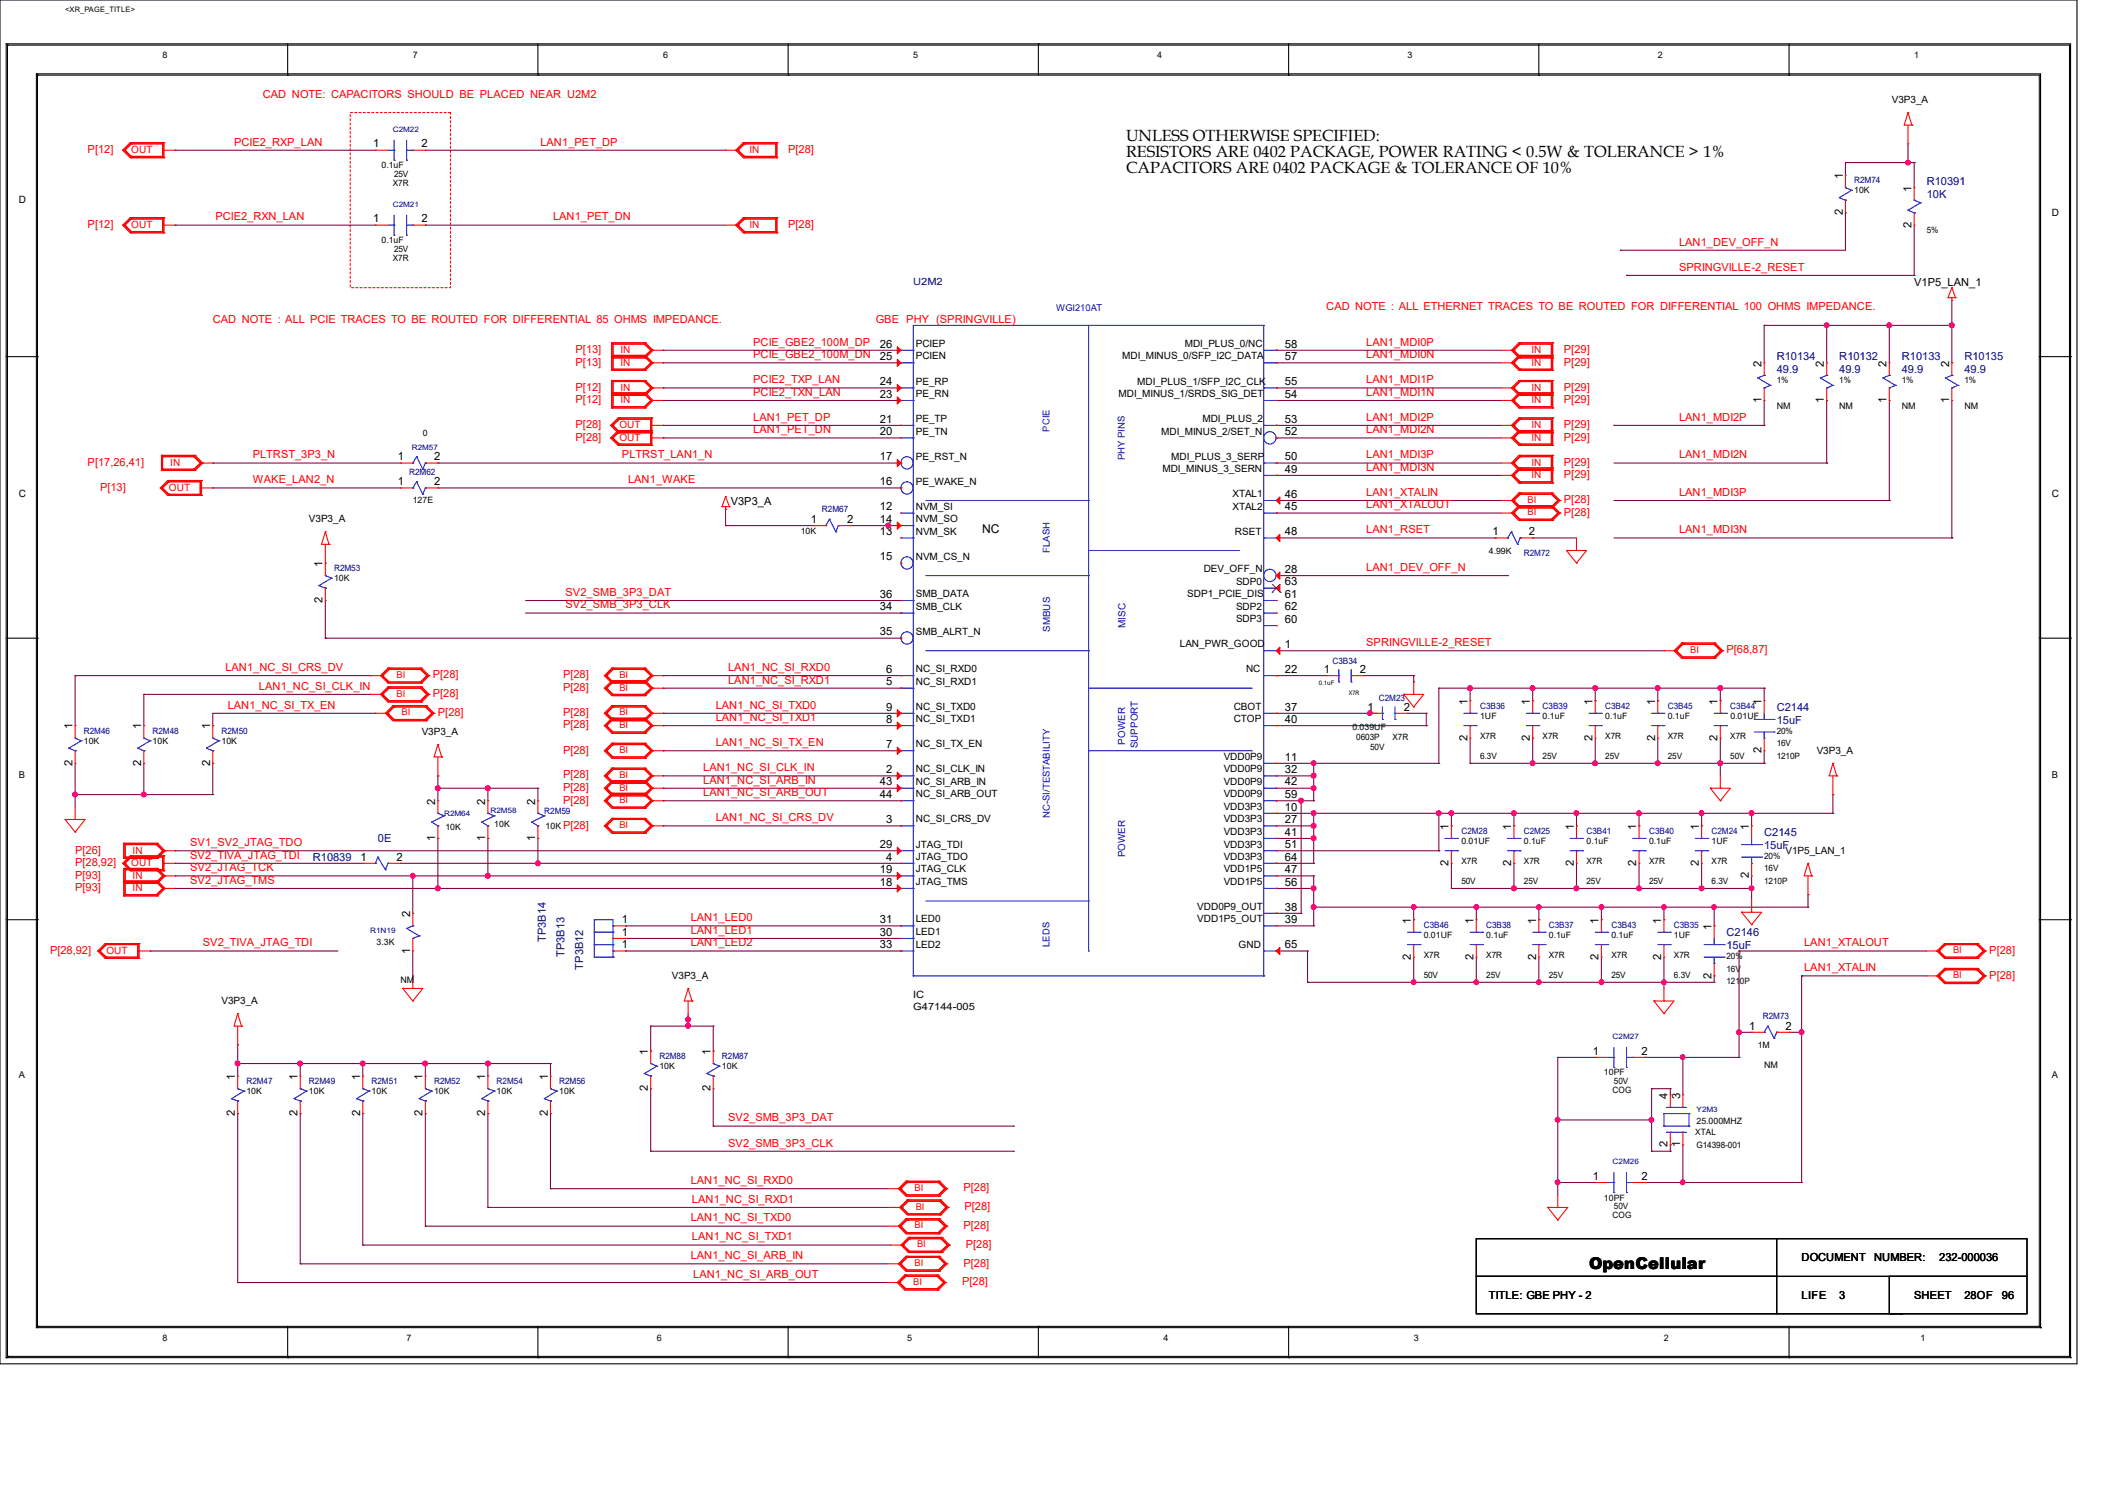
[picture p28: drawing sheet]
<svg xmlns="http://www.w3.org/2000/svg" width="420mm" height="297mm" viewBox="0 0 420 297" stroke-linecap="round" stroke-linejoin="round" font-family="sans-serif">
<defs><g id="words">
<g font-size="3.2">
<text x="224" y="28">UNLESS OTHERWISE SPECIFIED:</text>
<text x="224" y="31.2">RESISTORS ARE 0402 PACKAGE, POWER RATING &lt; 0.5W &amp; TOLERANCE &gt; 1%</text>
<text x="224" y="34.5">CAPACITORS ARE 0402 PACKAGE &amp; TOLERANCE OF 10%</text>
<text x="316.1" y="252.5">OpenCellular</text>
</g>
<text font-size="2.4" x="195.4" y="106">NC</text>
<g font-size="2.2" fill="#f00">
<text x="52.3" y="19.5">CAD NOTE: CAPACITORS SHOULD BE PLACED NEAR U2M2</text>
<text x="46.6" y="29">PCIE2_RXP_LAN</text>
<text x="107.5" y="29">LAN1_PET_DP</text>
<text x="17.4" y="30.4">P[12]</text>
<text x="156.8" y="30.4">P[28]</text>
<text x="17.4" y="45.3">P[12]</text>
<text x="42.8" y="43.9">PCIE2_RXN_LAN</text>
<text x="110" y="43.9">LAN1_PET_DN</text>
<text x="156.8" y="45.3">P[28]</text>
<text x="334.1" y="48.9">LAN1_DEV_OFF_N</text>
<text x="334.1" y="53.8">SPRINGVILLE-2_RESET</text>
<text x="42.3" y="64.3">CAD NOTE : ALL PCIE TRACES TO BE ROUTED FOR DIFFERENTIAL 85 OHMS IMPEDANCE.</text>
<text x="174.2" y="64.3">GBE PHY (SPRINGVILLE)</text>
<text x="263.9" y="61.8">CAD NOTE : ALL ETHERNET TRACES TO BE ROUTED FOR DIFFERENTIAL 100 OHMS IMPEDANCE.</text>
<text x="114.5" y="70.2">P[13]</text>
<text x="149.9" y="71.2">PCIE_GBE2_100M_DN</text>
<text x="149.9" y="68.7">PCIE_GBE2_100M_DP</text>
<text x="271.8" y="71.2">LAN1_MDI0N</text>
<text x="271.8" y="68.7">LAN1_MDI0P</text>
<text x="311.1" y="70.2">P[29]</text>
<text x="114.5" y="77.7">P[12]</text>
<text x="114.5" y="72.7">P[13]</text>
<text x="149.9" y="76.2">PCIE2_TXP_LAN</text>
<text x="271.8" y="76.2">LAN1_MDI1P</text>
<text x="311.1" y="77.7">P[29]</text>
<text x="311.1" y="72.7">P[29]</text>
<text x="114.5" y="80.2">P[12]</text>
<text x="149.9" y="83.7">LAN1_PET_DP</text>
<text x="149.9" y="78.7">PCIE2_TXN_LAN</text>
<text x="271.8" y="78.7">LAN1_MDI1N</text>
<text x="271.8" y="83.7">LAN1_MDI2P</text>
<text x="311.1" y="80.2">P[29]</text>
<text x="334.1" y="83.7">LAN1_MDI2P</text>
<text x="114.5" y="87.7">P[28]</text>
<text x="114.5" y="85.2">P[28]</text>
<text x="149.9" y="86.2">LAN1_PET_DN</text>
<text x="271.8" y="86.2">LAN1_MDI2N</text>
<text x="311.1" y="87.7">P[29]</text>
<text x="311.1" y="85.2">P[29]</text>
<text x="17.4" y="92.6">P[17,26,41]</text>
<text x="50.3" y="91.2">PLTRST_3P3_N</text>
<text x="123.7" y="91.2">PLTRST_LAN1_N</text>
<text x="271.8" y="93.6">LAN1_MDI3N</text>
<text x="271.8" y="91.2">LAN1_MDI3P</text>
<text x="311.1" y="95.1">P[29]</text>
<text x="311.1" y="92.6">P[29]</text>
<text x="334.1" y="91.2">LAN1_MDI2N</text>
<text x="19.9" y="97.6">P[13]</text>
<text x="50.3" y="96.1">WAKE_LAN2_N</text>
<text x="125" y="96.1">LAN1_WAKE</text>
<text x="271.8" y="98.6">LAN1_XTALIN</text>
<text x="271.8" y="101.1">LAN1_XTALOUT</text>
<text x="311.1" y="100.1">P[28]</text>
<text x="334.1" y="98.6">LAN1_MDI3P</text>
<text x="271.8" y="106.1">LAN1_RSET</text>
<text x="311.1" y="102.6">P[28]</text>
<text x="334.1" y="106.1">LAN1_MDI3N</text>
<text x="271.8" y="113.6">LAN1_DEV_OFF_N</text>
<text x="112.5" y="118.5">SV2_SMB_3P3_DAT</text>
<text x="112.5" y="121">SV2_SMB_3P3_CLK</text>
<text x="271.8" y="128.5">SPRINGVILLE-2_RESET</text>
<text x="343.5" y="130">P[68,87]</text>
<text x="44.8" y="133.5">LAN1_NC_SI_CRS_DV</text>
<text x="51.5" y="137.2">LAN1_NC_SI_CLK_IN</text>
<text x="86.1" y="135">P[28]</text>
<text x="112" y="137.5">P[28]</text>
<text x="112" y="135">P[28]</text>
<text x="144.9" y="133.5">LAN1_NC_SI_RXD0</text>
<text x="144.9" y="136">LAN1_NC_SI_RXD1</text>
<text x="45.3" y="141">LAN1_NC_SI_TX_EN</text>
<text x="86.1" y="138.7">P[28]</text>
<text x="87.1" y="142.4">P[28]</text>
<text x="112" y="142.4">P[28]</text>
<text x="142.4" y="141">LAN1_NC_SI_TXD0</text>
<text x="142.4" y="143.4">LAN1_NC_SI_TXD1</text>
<text x="112" y="149.9">P[28]</text>
<text x="112" y="144.9">P[28]</text>
<text x="142.4" y="148.4">LAN1_NC_SI_TX_EN</text>
<text x="112" y="154.9">P[28]</text>
<text x="139.9" y="155.9">LAN1_NC_SI_ARB_IN</text>
<text x="139.9" y="153.4">LAN1_NC_SI_CLK_IN</text>
<text x="112" y="159.9">P[28]</text>
<text x="112" y="157.4">P[28]</text>
<text x="139.9" y="158.4">LAN1_NC_SI_ARB_OUT</text>
<text x="112" y="164.8">P[28]</text>
<text x="142.4" y="163.4">LAN1_NC_SI_CRS_DV</text>
<text x="14.9" y="169.8">P[26]</text>
<text x="14.9" y="172.3">P[28,92]</text>
<text x="37.8" y="168.3">SV1_SV2_JTAG_TDO</text>
<text x="37.8" y="170.8">SV2_TIVA_JTAG_TDI</text>
<text x="37.8" y="173.3">SV2_JTAG_TCK</text>
<text x="14.9" y="174.8">P[93]</text>
<text x="14.9" y="177.3">P[93]</text>
<text x="37.8" y="175.8">SV2_JTAG_TMS</text>
<text x="137.4" y="183.3">LAN1_LED0</text>
<text x="137.4" y="185.8">LAN1_LED1</text>
<text x="9.9" y="189.7">P[28,92]</text>
<text x="40.3" y="188.3">SV2_TIVA_JTAG_TDI</text>
<text x="137.4" y="188.3">LAN1_LED2</text>
<text x="358.9" y="188.3">LAN1_XTALOUT</text>
<text x="395.8" y="189.7">P[28]</text>
<text x="358.9" y="193.2">LAN1_XTALIN</text>
<text x="395.8" y="194.7">P[28]</text>
<text x="144.9" y="223.1">SV2_SMB_3P3_DAT</text>
<text x="144.9" y="228.1">SV2_SMB_3P3_CLK</text>
<text x="137.4" y="235.5">LAN1_NC_SI_RXD0</text>
<text x="137.7" y="239.3">LAN1_NC_SI_RXD1</text>
<text x="191.7" y="237">P[28]</text>
<text x="137.4" y="243">LAN1_NC_SI_TXD0</text>
<text x="191.7" y="244.5">P[28]</text>
<text x="191.9" y="240.7">P[28]</text>
<text x="137.4" y="250.5">LAN1_NC_SI_ARB_IN</text>
<text x="137.7" y="246.8">LAN1_NC_SI_TXD1</text>
<text x="191.7" y="252">P[28]</text>
<text x="192.2" y="248.2">P[28]</text>
<text x="137.9" y="254.2">LAN1_NC_SI_ARB_OUT</text>
<text x="191.4" y="255.7">P[28]</text>
</g>
<g font-size="2.2">
<text x="74.2" y="29.3">1</text>
<text x="83.9" y="29.3">2</text>
<text x="366.6" y="35.6" transform="rotate(-90 366.6 35.6)">1</text>
<text x="380.3" y="38.1" transform="rotate(-90 380.3 38.1)">1</text>
<text x="74.2" y="44.2">1</text>
<text x="83.9" y="44.2">2</text>
<text x="366.6" y="42.8" transform="rotate(-90 366.6 42.8)">2</text>
<text x="380.3" y="45.3" transform="rotate(-90 380.3 45.3)">2</text>
<text x="380.8" y="56.8">V1P5_LAN_1</text>
<text x="175" y="71.6">25</text>
<text x="175" y="69.1">26</text>
<text x="255.7" y="71.6">57</text>
<text x="255.7" y="69.1">58</text>
<text x="175" y="76.6">24</text>
<text x="255.7" y="76.6">55</text>
<text x="350.4" y="72.9" transform="rotate(-90 350.4 72.9)">2</text>
<text x="362.9" y="72.9" transform="rotate(-90 362.9 72.9)">2</text>
<text x="375.3" y="72.9" transform="rotate(-90 375.3 72.9)">2</text>
<text x="387.8" y="72.9" transform="rotate(-90 387.8 72.9)">2</text>
<text x="175" y="79.1">23</text>
<text x="255.7" y="79.1">54</text>
<text x="350.4" y="80.2" transform="rotate(-90 350.4 80.2)">1</text>
<text x="362.9" y="80.2" transform="rotate(-90 362.9 80.2)">1</text>
<text x="375.3" y="80.2" transform="rotate(-90 375.3 80.2)">1</text>
<text x="387.8" y="80.2" transform="rotate(-90 387.8 80.2)">1</text>
<text x="175" y="86.6">20</text>
<text x="175" y="84.1">21</text>
<text x="255.7" y="86.6">52</text>
<text x="255.7" y="84.1">53</text>
<text x="79.2" y="91.6">1</text>
<text x="86.4" y="91.6">2</text>
<text x="175" y="91.6">17</text>
<text x="255.7" y="94">49</text>
<text x="255.7" y="91.6">50</text>
<text x="79.2" y="96.5">1</text>
<text x="86.4" y="96.5">2</text>
<text x="145.4" y="100.4">V3P3_A</text>
<text x="175" y="101.5">12</text>
<text x="175" y="96.5">16</text>
<text x="255.7" y="101.5">45</text>
<text x="255.7" y="99">46</text>
<text x="161.3" y="104">1</text>
<text x="168.5" y="104">2</text>
<text x="175" y="106.5">13</text>
<text x="175" y="104">14</text>
<text x="255.7" y="106.5">48</text>
<text x="297" y="106.5">1</text>
<text x="304.2" y="106.5">2</text>
<text x="64.2" y="112.8" transform="rotate(-90 64.2 112.8)">1</text>
<text x="175" y="111.5">15</text>
<text x="255.7" y="114">28</text>
<text x="175" y="118.9">36</text>
<text x="255.7" y="118.9">61</text>
<text x="255.7" y="116.5">63</text>
<text x="64.2" y="120" transform="rotate(-90 64.2 120)">2</text>
<text x="175" y="121.4">34</text>
<text x="255.7" y="123.9">60</text>
<text x="255.7" y="121.4">62</text>
<text x="175" y="126.4">35</text>
<text x="255.7" y="128.9">1</text>
<text x="176.3" y="136.4">5</text>
<text x="176.3" y="133.9">6</text>
<text x="255.7" y="133.9">22</text>
<text x="263.4" y="133.9">1</text>
<text x="270.6" y="133.9">2</text>
<text x="176.3" y="143.8">8</text>
<text x="176.3" y="141.4">9</text>
<text x="255.7" y="141.4">37</text>
<text x="255.7" y="143.8">40</text>
<text x="272.1" y="141.4">1</text>
<text x="279.3" y="141.4">2</text>
<text x="291.9" y="140.2" transform="rotate(-90 291.9 140.2)">1</text>
<text x="304.4" y="140.2" transform="rotate(-90 304.4 140.2)">1</text>
<text x="316.8" y="140.2" transform="rotate(-90 316.8 140.2)">1</text>
<text x="329.3" y="140.2" transform="rotate(-90 329.3 140.2)">1</text>
<text x="341.7" y="140.2" transform="rotate(-90 341.7 140.2)">1</text>
<text x="350.4" y="140.2" transform="rotate(-90 350.4 140.2)">1</text>
<text x="14.4" y="145.1" transform="rotate(-90 14.4 145.1)">1</text>
<text x="28.1" y="145.1" transform="rotate(-90 28.1 145.1)">1</text>
<text x="41.8" y="145.1" transform="rotate(-90 41.8 145.1)">1</text>
<text x="176.3" y="148.8">7</text>
<text x="291.9" y="147.4" transform="rotate(-90 291.9 147.4)">2</text>
<text x="304.4" y="147.4" transform="rotate(-90 304.4 147.4)">2</text>
<text x="316.8" y="147.4" transform="rotate(-90 316.8 147.4)">2</text>
<text x="329.3" y="147.4" transform="rotate(-90 329.3 147.4)">2</text>
<text x="341.7" y="147.4" transform="rotate(-90 341.7 147.4)">2</text>
<text x="350.4" y="149.9" transform="rotate(-90 350.4 149.9)">2</text>
<text x="14.4" y="152.4" transform="rotate(-90 14.4 152.4)">2</text>
<text x="28.1" y="152.4" transform="rotate(-90 28.1 152.4)">2</text>
<text x="41.8" y="152.4" transform="rotate(-90 41.8 152.4)">2</text>
<text x="176.3" y="153.8">2</text>
<text x="255.7" y="151.3">11</text>
<text x="255.7" y="153.8">32</text>
<text x="86.6" y="160.1" transform="rotate(-90 86.6 160.1)">2</text>
<text x="96.5" y="160.1" transform="rotate(-90 96.5 160.1)">2</text>
<text x="106.5" y="160.1" transform="rotate(-90 106.5 160.1)">2</text>
<text x="175" y="156.3">43</text>
<text x="175" y="158.8">44</text>
<text x="255.7" y="161.2">10</text>
<text x="255.7" y="156.3">42</text>
<text x="255.7" y="158.8">59</text>
<text x="86.6" y="167.3" transform="rotate(-90 86.6 167.3)">1</text>
<text x="96.5" y="167.3" transform="rotate(-90 96.5 167.3)">1</text>
<text x="106.5" y="167.3" transform="rotate(-90 106.5 167.3)">1</text>
<text x="176.3" y="163.7">3</text>
<text x="255.7" y="163.7">27</text>
<text x="255.7" y="166.2">41</text>
<text x="288.2" y="165.1" transform="rotate(-90 288.2 165.1)">1</text>
<text x="300.7" y="165.1" transform="rotate(-90 300.7 165.1)">1</text>
<text x="313.1" y="165.1" transform="rotate(-90 313.1 165.1)">1</text>
<text x="325.5" y="165.1" transform="rotate(-90 325.5 165.1)">1</text>
<text x="338" y="165.1" transform="rotate(-90 338 165.1)">1</text>
<text x="347.9" y="165.1" transform="rotate(-90 347.9 165.1)">1</text>
<text x="71.7" y="171.2">1</text>
<text x="78.9" y="171.2">2</text>
<text x="175" y="173.7">19</text>
<text x="175" y="168.7">29</text>
<text x="176.3" y="171.2">4</text>
<text x="255.7" y="173.7">47</text>
<text x="255.7" y="168.7">51</text>
<text x="255.7" y="171.2">64</text>
<text x="288.2" y="172.3" transform="rotate(-90 288.2 172.3)">2</text>
<text x="300.7" y="172.3" transform="rotate(-90 300.7 172.3)">2</text>
<text x="313.1" y="172.3" transform="rotate(-90 313.1 172.3)">2</text>
<text x="325.5" y="172.3" transform="rotate(-90 325.5 172.3)">2</text>
<text x="338" y="172.3" transform="rotate(-90 338 172.3)">2</text>
<text x="175" y="176.2">18</text>
<text x="255.7" y="176.2">56</text>
<text x="347.9" y="174.7" transform="rotate(-90 347.9 174.7)">2</text>
<text x="81.6" y="182.5" transform="rotate(-90 81.6 182.5)">2</text>
<text x="123.7" y="183.6">1</text>
<text x="175" y="183.6">31</text>
<text x="255.7" y="181.1">38</text>
<text x="255.7" y="183.6">39</text>
<text x="280.7" y="183.7" transform="rotate(-90 280.7 183.7)">1</text>
<text x="293.2" y="183.7" transform="rotate(-90 293.2 183.7)">1</text>
<text x="305.6" y="183.7" transform="rotate(-90 305.6 183.7)">1</text>
<text x="318.1" y="183.7" transform="rotate(-90 318.1 183.7)">1</text>
<text x="330.5" y="183.7" transform="rotate(-90 330.5 183.7)">1</text>
<text x="340.5" y="185" transform="rotate(-90 340.5 185)">1</text>
<text x="81.6" y="189.7" transform="rotate(-90 81.6 189.7)">1</text>
<text x="123.7" y="188.6">1</text>
<text x="123.7" y="186.1">1</text>
<text x="175" y="186.1">30</text>
<text x="175" y="188.6">33</text>
<text x="255.7" y="188.6">65</text>
<text x="280.7" y="190.9" transform="rotate(-90 280.7 190.9)">2</text>
<text x="293.2" y="190.9" transform="rotate(-90 293.2 190.9)">2</text>
<text x="305.6" y="190.9" transform="rotate(-90 305.6 190.9)">2</text>
<text x="318.1" y="190.9" transform="rotate(-90 318.1 190.9)">2</text>
<text x="330.5" y="190.9" transform="rotate(-90 330.5 190.9)">2</text>
<text x="340.5" y="194.7" transform="rotate(-90 340.5 194.7)">2</text>
<text x="128.9" y="209.8" transform="rotate(-90 128.9 209.8)">1</text>
<text x="141.4" y="209.8" transform="rotate(-90 141.4 209.8)">1</text>
<text x="316.9" y="209.8">1</text>
<text x="326.6" y="209.8">2</text>
<text x="348" y="204.8">1</text>
<text x="355.2" y="204.8">2</text>
<text x="46.7" y="214.8" transform="rotate(-90 46.7 214.8)">1</text>
<text x="59.2" y="214.8" transform="rotate(-90 59.2 214.8)">1</text>
<text x="71.6" y="214.8" transform="rotate(-90 71.6 214.8)">1</text>
<text x="84.1" y="214.8" transform="rotate(-90 84.1 214.8)">1</text>
<text x="96.5" y="214.8" transform="rotate(-90 96.5 214.8)">1</text>
<text x="109" y="214.8" transform="rotate(-90 109 214.8)">1</text>
<text x="128.9" y="217.1" transform="rotate(-90 128.9 217.1)">2</text>
<text x="141.4" y="217.1" transform="rotate(-90 141.4 217.1)">2</text>
<text x="331.8" y="218.6" transform="rotate(-90 331.8 218.6)">4</text>
<text x="334.3" y="218.6" transform="rotate(-90 334.3 218.6)">3</text>
<text x="46.7" y="222" transform="rotate(-90 46.7 222)">2</text>
<text x="59.2" y="222" transform="rotate(-90 59.2 222)">2</text>
<text x="71.6" y="222" transform="rotate(-90 71.6 222)">2</text>
<text x="84.1" y="222" transform="rotate(-90 84.1 222)">2</text>
<text x="96.5" y="222" transform="rotate(-90 96.5 222)">2</text>
<text x="109" y="222" transform="rotate(-90 109 222)">2</text>
<text x="331.8" y="228.3" transform="rotate(-90 331.8 228.3)">2</text>
<text x="334.3" y="228.3" transform="rotate(-90 334.3 228.3)">1</text>
<text x="316.9" y="234.7">1</text>
<text x="326.6" y="234.7">2</text>
<text x="358.4" y="251">DOCUMENT</text>
<text x="372.9" y="251">NUMBER:</text>
<text x="385.8" y="251">232-000036</text>
<text x="296.2" y="258.4">TITLE: GBE PHY - 2</text>
<text x="358.4" y="258.4">LIFE</text>
<text x="365.9" y="258.4">3</text>
<text x="380.8" y="258.4">SHEET</text>
<text x="390.8" y="258.4">28OF</text>
<text x="398.3" y="258.4">96</text>
</g>
<g font-size="2.2" fill="#000080">
<text x="383.3" y="36.9">R10391</text>
<text x="383.3" y="39.4">10K</text>
<text x="353.5" y="71.7">R10134</text>
<text x="365.9" y="71.7">R10132</text>
<text x="378.4" y="71.7">R10133</text>
<text x="390.8" y="71.7">R10135</text>
<text x="353.5" y="74.2">49.9</text>
<text x="365.9" y="74.2">49.9</text>
<text x="378.4" y="74.2">49.9</text>
<text x="390.8" y="74.2">49.9</text>
<text x="353.5" y="143.9">15uF</text>
<text x="353.5" y="141.4">C2144</text>
<text x="75.2" y="167.6">0E</text>
<text x="351" y="166.3">C2145</text>
<text x="62.2" y="171.3">R10839</text>
<text x="351" y="168.8">15uF</text>
<text x="108.6" y="187.4" transform="rotate(-90 108.6 187.4)">TP3B14</text>
<text x="112.3" y="190.4" transform="rotate(-90 112.3 190.4)">TP3B13</text>
<text x="343.5" y="188.7">15uF</text>
<text x="343.5" y="186.2">C2146</text>
<text x="116" y="192.9" transform="rotate(-90 116 192.9)">TP3B12</text>
</g>
<g font-size="2">
<text x="376.4" y="20.5">V3P3_A</text>
<text x="3.7" y="40.4">D</text>
<text x="408.2" y="42.9">D</text>
<text x="182.2" y="71.5">PCIEN</text>
<text x="182.2" y="69">PCIEP</text>
<text x="223.3" y="71.5">MDI_MINUS_0/SFP_I2C_DATA</text>
<text x="235.7" y="69">MDI_PLUS_0/NC</text>
<text x="182.2" y="76.5">PE_RP</text>
<text x="226.3" y="76.5">MDI_PLUS_1/SFP_I2C_CLK</text>
<text x="182.2" y="83.9">PE_TP</text>
<text x="182.2" y="79">PE_RN</text>
<text x="222.5" y="79">MDI_MINUS_1/SRDS_SIG_DET</text>
<text x="239.2" y="83.9">MDI_PLUS_2</text>
<text x="182.2" y="86.4">PE_TN</text>
<text x="231" y="86.4">MDI_MINUS_2/SET_N</text>
<text x="182.2" y="91.4">PE_RST_N</text>
<text x="231.3" y="93.9">MDI_MINUS_3_SERN</text>
<text x="233" y="91.4">MDI_PLUS_3_SERP</text>
<text x="3.7" y="98.9">C</text>
<text x="182.2" y="101.4">NVM_SI</text>
<text x="182.2" y="96.4">PE_WAKE_N</text>
<text x="245.2" y="101.4">XTAL2</text>
<text x="245.2" y="98.9">XTAL1</text>
<text x="408.2" y="98.9">C</text>
<text x="61.5" y="103.9">V3P3_A</text>
<text x="182.2" y="106.4">NVM_SK</text>
<text x="182.2" y="103.9">NVM_SO</text>
<text x="245.7" y="106.4">RSET</text>
<text x="182.2" y="111.3">NVM_CS_N</text>
<text x="239.5" y="113.8">DEV_OFF_N</text>
<text x="182.2" y="118.8">SMB_DATA</text>
<text x="236.2" y="118.8">SDP1_PCIE_DIS</text>
<text x="245.9" y="116.3">SDP0</text>
<text x="182.2" y="121.3">SMB_CLK</text>
<text x="245.9" y="123.8">SDP3</text>
<text x="245.9" y="121.3">SDP2</text>
<text x="182.2" y="126.3">SMB_ALRT_N</text>
<text x="234.7" y="128.8">LAN_PWR_GOOD</text>
<text x="182.2" y="136.2">NC_SI_RXD1</text>
<text x="182.2" y="133.7">NC_SI_RXD0</text>
<text x="247.9" y="133.7">NC</text>
<text x="182.2" y="143.7">NC_SI_TXD1</text>
<text x="182.2" y="141.2">NC_SI_TXD0</text>
<text x="245.4" y="141.2">CBOT</text>
<text x="245.4" y="143.7">CTOP</text>
<text x="83.9" y="146.2">V3P3_A</text>
<text x="182.2" y="148.7">NC_SI_TX_EN</text>
<text x="361.4" y="149.9">V3P3_A</text>
<text x="182.2" y="153.7">NC_SI_CLK_IN</text>
<text x="243.5" y="151.2">VDD0P9</text>
<text x="243.5" y="153.7">VDD0P9</text>
<text x="182.2" y="156.2">NC_SI_ARB_IN</text>
<text x="182.2" y="158.6">NC_SI_ARB_OUT</text>
<text x="243.5" y="161.1">VDD3P3</text>
<text x="243.5" y="156.2">VDD0P9</text>
<text x="243.5" y="158.6">VDD0P9</text>
<text x="182.2" y="163.6">NC_SI_CRS_DV</text>
<text x="243.5" y="163.6">VDD3P3</text>
<text x="243.5" y="166.1">VDD3P3</text>
<text x="182.2" y="171.1">JTAG_TDO</text>
<text x="182.2" y="173.6">JTAG_CLK</text>
<text x="182.2" y="168.6">JTAG_TDI</text>
<text x="243.5" y="173.6">VDD1P5</text>
<text x="243.5" y="168.6">VDD3P3</text>
<text x="243.5" y="171.1">VDD3P3</text>
<text x="355.2" y="169.8">V1P5_LAN_1</text>
<text x="182.2" y="176.1">JTAG_TMS</text>
<text x="243.5" y="176.1">VDD1P5</text>
<text x="182.2" y="183.5">LED0</text>
<text x="238.2" y="181.1">VDD0P9_OUT</text>
<text x="238.2" y="183.5">VDD1P5_OUT</text>
<text x="182.2" y="186">LED1</text>
<text x="182.2" y="188.5">LED2</text>
<text x="246.4" y="188.5">GND</text>
<text x="133.7" y="194.7">V3P3_A</text>
<text x="44.1" y="199.7">V3P3_A</text>
<text x="181.7" y="201">G47144-005</text>
<text x="181.7" y="198.5">IC</text>
</g>
<g font-size="2" fill="#f00">
<text x="26.1" y="30.4">OUT</text>
<text x="149.1" y="30.4">IN</text>
<text x="26.1" y="45.4">OUT</text>
<text x="149.1" y="45.4">IN</text>
<text x="123.4" y="70.3">IN</text>
<text x="304.7" y="70.3">IN</text>
<text x="123.4" y="77.7">IN</text>
<text x="123.4" y="72.8">IN</text>
<text x="304.7" y="77.7">IN</text>
<text x="304.7" y="72.8">IN</text>
<text x="123.4" y="80.2">IN</text>
<text x="304.7" y="80.2">IN</text>
<text x="123.2" y="87.7">OUT</text>
<text x="123.2" y="85.2">OUT</text>
<text x="304.7" y="87.7">IN</text>
<text x="304.7" y="85.2">IN</text>
<text x="33.9" y="92.7">IN</text>
<text x="304.7" y="95.2">IN</text>
<text x="304.7" y="92.7">IN</text>
<text x="33.6" y="97.7">OUT</text>
<text x="26.1" y="172.3">OUT</text>
<text x="26.4" y="169.8">IN</text>
<text x="26.4" y="174.8">IN</text>
<text x="26.4" y="177.3">IN</text>
<text x="21.2" y="189.7">OUT</text>
</g>
<text font-size="2" fill="#000080" x="181.7" y="56.6">U2M2</text>
<text font-size="2" fill="#00f" x="223.9" y="125" transform="rotate(-90 223.9 125)">MISC</text>
<g font-size="1.9" fill="#00f">
<text x="210.1" y="61.9">WGI210AT</text>
<text x="208.8" y="85.9" transform="rotate(-90 208.8 85.9)">PCIE</text>
<text x="223.8" y="91.6" transform="rotate(-90 223.8 91.6)">PHY PINS</text>
<text x="208.9" y="110" transform="rotate(-90 208.9 110)">FLASH</text>
<text x="208.9" y="125.7" transform="rotate(-90 208.9 125.7)">SMBUS</text>
<text x="223.9" y="148.1" transform="rotate(-90 223.9 148.1)">POWER</text>
<text x="226.4" y="148.8" transform="rotate(-90 226.4 148.8)">SUPPORT</text>
<text x="208.9" y="162.8" transform="rotate(-90 208.9 162.8)">NC-SI/TESTABILITY</text>
<text x="223.9" y="170.5" transform="rotate(-90 223.9 170.5)">POWER</text>
<text x="208.8" y="188.4" transform="rotate(-90 208.8 188.4)">LEDS</text>
</g>
<g font-size="1.9" fill="#f00">
<text x="303.9" y="100">BI</text>
<text x="303.9" y="102.5">BI</text>
<text x="336.3" y="129.9">BI</text>
<text x="78.9" y="134.9">BI</text>
<text x="123.2" y="137.4">BI</text>
<text x="123.2" y="134.9">BI</text>
<text x="78.9" y="138.6">BI</text>
<text x="79.9" y="142.3">BI</text>
<text x="123.2" y="142.3">BI</text>
<text x="123.2" y="149.8">BI</text>
<text x="123.2" y="144.8">BI</text>
<text x="123.2" y="154.8">BI</text>
<text x="123.2" y="159.8">BI</text>
<text x="123.2" y="157.3">BI</text>
<text x="123.2" y="164.7">BI</text>
<text x="388.6" y="189.6">BI</text>
<text x="388.6" y="194.6">BI</text>
<text x="181.9" y="236.9">BI</text>
<text x="181.9" y="244.4">BI</text>
<text x="182.2" y="240.7">BI</text>
<text x="181.9" y="251.8">BI</text>
<text x="182.5" y="248.1">BI</text>
<text x="181.7" y="255.6">BI</text>
</g>
<g font-size="1.9">
<text x="3.7" y="154.8">B</text>
<text x="408.2" y="154.8">B</text>
<text x="3.7" y="214.5">A</text>
<text x="408.2" y="214.5">A</text>
</g>
<g font-size="1.8">
<text x="32.3" y="11.6">8</text>
<text x="82.1" y="11.6">7</text>
<text x="131.9" y="11.6">6</text>
<text x="181.7" y="11.6">5</text>
<text x="230.3" y="11.6">4</text>
<text x="280" y="11.6">3</text>
<text x="329.8" y="11.6">2</text>
<text x="380.8" y="11.6">1</text>
<text x="353.5" y="81.3">NM</text>
<text x="365.9" y="81.3">NM</text>
<text x="378.4" y="81.3">NM</text>
<text x="390.8" y="81.3">NM</text>
<text x="79.7" y="195.5">NM</text>
<text x="351" y="212.4">NM</text>
<text x="32.3" y="266.7">8</text>
<text x="80.9" y="266.7">7</text>
<text x="130.7" y="266.7">6</text>
<text x="180.5" y="266.7">5</text>
<text x="231.5" y="266.7">4</text>
<text x="281.3" y="266.7">3</text>
<text x="331" y="266.7">2</text>
<text x="382.1" y="266.7">1</text>
</g>
<g font-size="1.7">
<text x="75.9" y="33.5">0.1uF</text>
<text x="78.4" y="35.2">25V</text>
<text x="78.1" y="37">X7R</text>
<text x="368.9" y="38.4">10K</text>
<text x="383.3" y="46.4">5%</text>
<text x="75.9" y="48.4">0.1uF</text>
<text x="78.1" y="51.9">X7R</text>
<text x="78.4" y="50.2">25V</text>
<text x="353.5" y="76.3">1%</text>
<text x="365.9" y="76.3">1%</text>
<text x="378.4" y="76.3">1%</text>
<text x="390.8" y="76.3">1%</text>
<text x="84.1" y="86.7">0</text>
<text x="82.1" y="100.2">127E</text>
<text x="159.3" y="106.2">10K</text>
<text x="296.2" y="110.2">4.99K</text>
<text x="66.5" y="115.6">10K</text>
<text x="294.5" y="143">1UF</text>
<text x="306.9" y="143">0.1uF</text>
<text x="319.4" y="143">0.1uF</text>
<text x="331.8" y="143">0.1uF</text>
<text x="344.3" y="143">0.01UF</text>
<text x="16.7" y="148">10K</text>
<text x="30.4" y="148">10K</text>
<text x="44.1" y="148">10K</text>
<text x="269.1" y="145.2">0.039UF</text>
<text x="269.8" y="147.2">0603P</text>
<text x="272.6" y="149.2">50V</text>
<text x="277" y="147.2">X7R</text>
<text x="294.5" y="147">X7R</text>
<text x="306.9" y="147">X7R</text>
<text x="319.4" y="147">X7R</text>
<text x="331.8" y="147">X7R</text>
<text x="344.2" y="147">X7R</text>
<text x="353.5" y="148.5">16V</text>
<text x="353.5" y="146">20%</text>
<text x="294.5" y="151">6.3V</text>
<text x="306.9" y="151">25V</text>
<text x="319.4" y="151">25V</text>
<text x="331.8" y="151">25V</text>
<text x="344.2" y="151">50V</text>
<text x="353.5" y="151">1210P</text>
<text x="88.6" y="165.1">10K</text>
<text x="98.3" y="164.4">10K</text>
<text x="108.5" y="164.9">10K</text>
<text x="290.7" y="167.9">0.01UF</text>
<text x="303.2" y="167.9">0.1uF</text>
<text x="315.6" y="167.9">0.1uF</text>
<text x="328.1" y="167.9">0.1uF</text>
<text x="340.5" y="167.9">1UF</text>
<text x="290.7" y="171.9">X7R</text>
<text x="303.2" y="171.9">X7R</text>
<text x="315.6" y="171.9">X7R</text>
<text x="328.1" y="171.9">X7R</text>
<text x="340.5" y="171.9">X7R</text>
<text x="351" y="173.4">16V</text>
<text x="351" y="170.9">20%</text>
<text x="290.7" y="175.8">50V</text>
<text x="303.2" y="175.8">25V</text>
<text x="315.6" y="175.8">25V</text>
<text x="328.1" y="175.8">25V</text>
<text x="340.5" y="175.8">6.3V</text>
<text x="351" y="175.8">1210P</text>
<text x="74.9" y="188">3.3K</text>
<text x="283.2" y="190.5">X7R</text>
<text x="283.3" y="186.6">0.01UF</text>
<text x="295.7" y="190.5">X7R</text>
<text x="295.7" y="186.6">0.1uF</text>
<text x="308.1" y="190.5">X7R</text>
<text x="308.1" y="186.6">0.1uF</text>
<text x="320.6" y="190.5">X7R</text>
<text x="320.6" y="186.6">0.1uF</text>
<text x="333" y="190.5">X7R</text>
<text x="333" y="186.6">1UF</text>
<text x="343.5" y="190.8">20%</text>
<text x="283.2" y="194.5">50V</text>
<text x="295.7" y="194.5">25V</text>
<text x="308.1" y="194.5">25V</text>
<text x="320.6" y="194.5">25V</text>
<text x="333" y="194.5">6.3V</text>
<text x="343.5" y="195.7">1210P</text>
<text x="343.5" y="193.3">16V</text>
<text x="349.7" y="208.4">1M</text>
<text x="131.2" y="212.7">10K</text>
<text x="143.6" y="212.7">10K</text>
<text x="319.1" y="214">10PF</text>
<text x="321.1" y="215.7">50V</text>
<text x="49" y="217.7">10K</text>
<text x="61.5" y="217.7">10K</text>
<text x="73.9" y="217.7">10K</text>
<text x="86.4" y="217.7">10K</text>
<text x="98.8" y="217.7">10K</text>
<text x="111.3" y="217.7">10K</text>
<text x="320.8" y="217.4">COG</text>
<text x="337.3" y="225.9">XTAL</text>
<text x="337.5" y="223.6">25.000MHZ</text>
<text x="337.5" y="228.4">G14398-001</text>
<text x="319.1" y="238.8">10PF</text>
<text x="320.8" y="242.3">COG</text>
<text x="321.1" y="240.6">50V</text>
</g>
<g font-size="1.7" fill="#000080">
<text x="368.9" y="36.4">R2M74</text>
<text x="81.4" y="94.4">R2M62</text>
<text x="163.5" y="101.9">R2M67</text>
<text x="66.5" y="113.6">R2M53</text>
<text x="303.2" y="110.6">R2M72</text>
<text x="265.1" y="132">C3B34</text>
<text x="274.3" y="139.5">C2M23</text>
<text x="294.5" y="141">C3B36</text>
<text x="306.9" y="141">C3B39</text>
<text x="319.4" y="141">C3B42</text>
<text x="331.8" y="141">C3B45</text>
<text x="344.2" y="141">C3B44</text>
<text x="16.7" y="146">R2M46</text>
<text x="30.4" y="146">R2M48</text>
<text x="44.1" y="146">R2M50</text>
<text x="108.3" y="161.9">R2M59</text>
<text x="290.7" y="165.9">C2M28</text>
<text x="303.2" y="165.9">C2M25</text>
<text x="315.6" y="165.9">C3B41</text>
<text x="328.1" y="165.9">C3B40</text>
<text x="340.5" y="165.9">C2M24</text>
<text x="283.2" y="184.6">C3B46</text>
<text x="295.7" y="184.6">C3B38</text>
<text x="308.1" y="184.6">C3B37</text>
<text x="320.6" y="184.6">C3B43</text>
<text x="333" y="184.6">C3B35</text>
<text x="350.7" y="202.7">R2M73</text>
<text x="49" y="215.7">R2M47</text>
<text x="61.5" y="215.7">R2M49</text>
<text x="73.9" y="215.7">R2M51</text>
<text x="86.4" y="215.7">R2M52</text>
<text x="98.8" y="215.7">R2M54</text>
<text x="111.3" y="215.7">R2M56</text>
<text x="131.2" y="210.7">R2M88</text>
<text x="143.6" y="210.7">R2M87</text>
</g>
<text font-size="1.5" x="13" y="2.4">&lt;XR_PAGE_TITLE&gt;</text>
<g font-size="1.5" fill="#000080">
<text x="78.1" y="26.2">C2M22</text>
<text x="78.1" y="41.2">C2M21</text>
<text x="81.9" y="89.5">R2M57</text>
<text x="97.6" y="161.7">R2M58</text>
<text x="88.3" y="162.4">R2M64</text>
<text x="73.7" y="185.5">R1N19</text>
<text x="320.8" y="206.7">C2M27</text>
<text x="337.5" y="221.2">Y2M3</text>
<text x="320.8" y="231.6">C2M26</text>
</g>
<g font-size="1.2">
<text x="262.4" y="136.3">0.1uF</text>
<text x="268.3" y="138.3">X7R</text>
</g>
<text font-size=".6" fill="#fff" x="344.5" y="138">UNNAMED_30_CAPN_I171_A</text>
</g></defs>
<g fill="none" stroke="#000" stroke-width=".21">
<path d="M0 0h413.2v271.3h-413.2zM1.2 8.7h.1M1.2 8.7h410.7v261.4M1.2 8.7v261.4M1.5 9h.1M1.5 9v260.8M1.5 9h410.2v260.8M7.2 14.7h.1M7.2 14.7v249.4M7.2 14.7h398.8v249.4M7.5 14.9h.1M7.5 14.9h398.2v249"/>
<path d="M7.5 14.9v249M57.2 14.9h.1M57.2 8.7v6.2M107 14.9h.1M107 8.7v6.2M156.8 14.9h.1M156.8 8.7v6.2M206.6 8.7h.1M206.6 8.7v6.2M256.4 14.9h.1M256.4 8.7v6.2M306.2 14.9h.1"/>
<path d="M306.2 8.7v6.2M355.9 14.9h.1M355.9 8.7v6.2M1.2 71h6.3M7.5 71h.1M405.7 71h6.2M411.9 71h.1M1.2 127h6.3M7.5 127h.1M405.7 127h6.2M411.9 127h.1M1.2 183h6.3"/>
<path d="M7.5 183h.1M405.7 183h6.2M411.9 183h.1M293.7 246.4h109.6v7.5h-109.6zM293.7 253.9h59.8v7.5h-59.8zM353.5 246.4h.1M353.5 246.4v7.5M375.9 253.9h27.4v7.5h-27.4zM1.2 270.1h.1M1.2 270.1h410.7M1.5 269.8h.1M1.5 269.8h410.2"/>
<path d="M7.2 264.1h.1M7.2 264.1h398.8M7.5 263.9h.1M7.5 263.9h398.2M57.2 270.1h.1M57.2 263.9v6.2M107 270.1h.1M107 263.9v6.2M156.8 270.1h.1M156.8 263.9v6.2M206.6 263.9h.1M206.6 263.9v6.2"/>
<path d="M256.4 270.1h.1M256.4 263.9v6.2M353.5 261.4h24.9M355.9 270.1h.1M355.9 263.9v6.2M378.4 261.4h.1M405.7 263.9h.1M406 264.1h.1M411.7 269.8h.1M411.9 270.1h.1"/>
</g>
<path d="M69.7 22.4h19.9v34.8h-19.9z" fill="none" stroke="#f00" stroke-width=".21" stroke-dasharray=".4"/>
<g fill="none" stroke="#800040" stroke-width=".21">
<path d="M34.8 29.9h.1M34.8 29.9h39.9M84.6 29.9h59.8M144.4 29.9h.1M367.2 32.3h.1M367.2 32.3v2.5M367.2 32.3h13.6M379.6 32.3h.1M379.6 28.6v3.7M380.8 32.3h.1M380.8 32.3v5M34.8 44.8h.1"/>
<path d="M34.8 44.8h39.9M84.6 44.8h.1M84.6 44.8h59.8M322.4 49.8h.1M323.6 54.8h.1M323.6 54.8h57.2M367.2 42.3h.1M367.2 42.3v7.5h-44.8M380.8 54.8h.1M380.8 44.8v10M388.3 59.7v12.5M131.9 79.7h.1"/>
<path d="M131.9 77.2h.1M131.9 72.2h.1M131.9 69.7h.1M131.9 72.2h47.3M131.9 69.7h47.3M131.9 79.7h47.3M131.9 77.2h47.3M253.9 72.2h.1M253.9 69.7h.1M253.9 79.7h.1M253.9 77.2h.1M253.9 72.2h44.8"/>
<path d="M253.9 69.7h44.8M253.9 79.7h44.8M253.9 77.2h44.8M351 64.7h.1M351 64.7v7.5M351 79.7v4.9M351 64.7h37.3M363.4 64.7h.1M363.4 64.7v7.5M363.4 79.7v12.4M375.9 64.7h.1M375.9 64.7v7.5"/>
<path d="M375.9 79.7v19.9M388.3 64.7h.1M388.3 72.2h.1M388.3 79.7v27.3M42.3 92.1h.1M42.3 97.1h.1M42.3 92.1h37.4M42.3 97.1h37.4M87.1 92.1h.1M87.1 92.1h92.1M87.1 97.1h92.1M131.9 87.1h.1"/>
<path d="M131.9 84.6h.1M131.9 87.1h47.3M131.9 84.6h47.3M179.2 97.1h.1M253.9 87.1h.1M253.9 84.6h.1M253.9 94.6h.1M253.9 92.1h.1M253.9 99.6h.1M253.9 87.1h44.8M253.9 84.6h44.8M253.9 94.6h44.8"/>
<path d="M253.9 92.1h44.8M253.9 99.6h44.8M321.1 84.6h.1M321.1 84.6h29.9M321.1 92.1h42.3M321.1 99.6h54.8M351 84.6h.1M363.4 92.1h.1M375.9 99.6h.1M64.7 119.5v7.5M104.6 119.5h74.6M144.4 101.3h.1"/>
<path d="M144.4 104.6h.1M144.4 104.6h17.4M144.4 101.3v3.3M169.2 104.6h10M176.7 105.3h.1M176.7 104.6h.1M176.7 104.6v.7M179.2 119.5h.1M253.9 102.1h.1M253.9 107h43.6M253.9 114.5h46M253.9 102.1h44.8"/>
<path d="M297.5 107h.1M299.9 114.5h.1M304.9 107h.1M304.9 107h8.7M321.1 107h67.2M388.3 107h.1M14.9 134.4h.1M14.9 134.4v10M14.9 134.4h58.8M28.6 138.1h.1M28.6 138.1v6.3M28.6 138.1h45.1"/>
<path d="M64.7 127h.1M64.7 127h114.5M73.7 138.1h.1M73.7 134.4h.1M104.6 122h74.6M131.9 134.4h.1M131.9 136.9h.1M131.9 134.4h47.3M131.9 136.9h47.3M179.2 122h.1M253.9 134.4h.1M253.9 134.4h10"/>
<path d="M253.9 129.5h77.1M271.3 134.4h10M281.3 134.4h.1M281.3 135.7h.1M281.3 134.4v1.3M286.3 136.9h.1M286.3 136.9h64.7M286.3 136.9v14.9M292.5 136.9h.1M292.5 136.9v2.5M304.9 136.9h.1M304.9 139.4h.1"/>
<path d="M304.9 136.9v2.5M317.4 136.9h.1M317.4 139.4h.1M317.4 136.9v2.5M329.8 136.9h.1M329.8 139.4h.1M329.8 136.9v2.5M331 129.5h.1M342.3 136.9h.1M342.3 139.4h.1M342.3 136.9v2.5M351 136.9h.1"/>
<path d="M351 136.9v2.5M14.9 158.1h.1M14.9 158.1h27.4M14.9 151.8v8.8M28.6 158.1h.1M28.6 151.8v6.3M42.3 158.1h.1M42.3 151.8h.1M42.3 144.4h.1M42.3 151.8v6.3M74.7 141.9h.1M74.7 141.9h-32.4v2.5"/>
<path d="M87.1 154.3h.1M87.1 156.8h.1M87.1 156.8h19.9M87.1 154.3v5M97.1 156.8h.1M97.1 156.8v2.5M107 156.8h.1M107 156.8v2.5M131.9 156.8h.1M131.9 159.3h.1M131.9 154.3h.1M131.9 141.9h.1"/>
<path d="M131.9 144.4h.1M131.9 149.4h.1M131.9 156.8h47.3M131.9 159.3h47.3M131.9 154.3h47.3M131.9 141.9h47.3M131.9 144.4h47.3M131.9 149.4h47.3M253.9 159.3h.1M253.9 151.8h32.4M253.9 156.8h7.5M253.9 159.3h7.5"/>
<path d="M253.9 154.3h7.5M253.9 141.9h19.9M253.9 144.4h29.9M258.9 159.3h.1M258.9 159.3v22.4M261.4 156.8h.1M261.4 159.3h.1M261.4 154.3h.1M261.4 151.8h.1M261.4 151.8v7.5M272.6 141.9h.1M273.8 141.9h.1"/>
<path d="M280 141.9h3.8M283.8 144.4h.1M283.8 141.9h.1M283.8 141.9v2.5M286.3 151.8h.1M292.5 151.8h.1M292.5 146.9v4.9M292.5 151.8h58.5M304.9 151.8h.1M304.9 146.9h.1M304.9 146.9v4.9M317.4 151.8h.1"/>
<path d="M317.4 146.9v4.9M329.8 151.8h.1M329.8 146.9v4.9M342.3 151.8h.1M342.3 146.9v7.4M351 151.8h.1M351 149.4v2.4M364.7 158.1h.1M364.7 158.1v3.7M34.8 169.2h.1M34.8 171.7h.1M34.8 174.2h.1"/>
<path d="M34.8 176.7h.1M34.8 176.7h144.4M34.8 169.2h144.4M34.8 174.2h144.4M34.8 171.7h37.4M79.7 171.7h.1M79.7 171.7h99.5M82.1 174.2h.1M82.1 174.2v7.5M87.1 166.8h.1M87.1 176.7h.1M87.1 166.8v9.9"/>
<path d="M97.1 166.8h.1M97.1 174.2h.1M97.1 166.8v7.4M107 166.8h.1M107 171.7h.1M107 166.8v4.9M131.9 164.3h.1M131.9 164.3h47.3M253.9 176.7h.1M253.9 171.7h.1M253.9 176.7h7.5M253.9 164.3h7.5"/>
<path d="M253.9 169.2h32.4M253.9 174.2h7.5M253.9 166.8h7.5M253.9 171.7h7.5M253.9 161.8h110.8M261.4 174.2h.1M261.4 176.7h.1M261.4 166.8h.1M261.4 171.7h.1M261.4 164.3h.1M261.4 161.8h.1M261.4 161.8v9.9"/>
<path d="M261.4 174.2v10M286.3 169.2h.1M286.3 161.8h.1M286.3 161.8v7.4M288.8 176.7h.1M288.8 161.8h.1M288.8 164.3h.1M288.8 161.8v2.5M288.8 171.7v5M288.8 176.7h59.7M301.2 176.7h.1M301.2 171.7h.1"/>
<path d="M301.2 161.8h.1M301.2 164.3h.1M301.2 161.8v2.5M301.2 171.7v5M313.6 176.7h.1M313.6 161.8h.1M313.6 164.3h.1M313.6 161.8v2.5M313.6 171.7v5M326.1 176.7h.1M326.1 161.8h.1M326.1 164.3h.1"/>
<path d="M326.1 161.8v2.5M326.1 171.7v5M338.5 176.7h.1M338.5 161.8h.1M338.5 164.3h.1M338.5 161.8v2.5M338.5 171.7v5M348.5 176.7h.1M348.5 161.8h.1M348.5 161.8v2.5M348.5 174.2v4.8M359.7 178h.1"/>
<path d="M359.7 178v2.5M364.7 161.8h.1M29.9 189.2h.1M29.9 189.2h37.3M82.1 194.1h.1M82.1 189.2v4.9M124.5 184.2h.1M124.5 186.7h.1M124.5 189.2h.1M124.5 189.2h54.7M124.5 184.2h54.7M124.5 186.7h54.7"/>
<path d="M253.9 189.2h.1M253.9 181.7h.1M253.9 189.2h6.2M253.9 184.2h7.5M253.9 181.7h5M258.9 181.7h.1M260.1 195.4h.1M260.1 189.2h.1M260.1 195.4h80.9M260.1 189.2v6.2M261.4 184.2h.1M261.4 180.5h.1"/>
<path d="M261.4 180.5h98.3M281.3 195.4h.1M281.3 180.5h.1M281.3 183h.1M281.3 180.5v2.5M281.3 190.4v5M293.7 195.4h.1M293.7 180.5h.1M293.7 180.5v2.5M293.7 190.4v5M306.2 195.4h.1M306.2 180.5h.1"/>
<path d="M306.2 183h.1M306.2 180.5v2.5M306.2 190.4v5M318.6 195.4h.1M318.6 180.5h.1M318.6 183h.1M318.6 180.5v2.5M318.6 190.4v5M331 195.4h.1M331 180.5h.1M331 183h.1M331 180.5v2.5"/>
<path d="M331 190.4v6.2M341 180.5h.1M341 184.2h.1M341 195.4h.1M341 194.1h.1M341 180.5v3.7M341 194.1v1.3M346 189.2h.1M346 189.2h37.3M346 189.2v21.2M358.4 194.1h.1M358.4 194.1v41.1"/>
<path d="M358.4 194.1h24.9M359.7 180.5h.1M47.3 211.6h.1M47.3 207.9h.1M47.3 207.9v6.2M47.3 211.6h62.2M59.7 211.6h.1M59.7 211.6v2.5M72.2 211.6h.1M72.2 211.6v2.5M84.6 211.6h.1M84.6 211.6v2.5"/>
<path d="M97.1 211.6h.1M97.1 211.6v2.5M109.5 211.6h.1M109.5 211.6v2.5M129.5 204.1h.1M129.5 209.1h.1M129.5 204.1h12.4M129.5 204.1v5M129.5 216.6v12.4M136.9 202.9h.1M136.9 204.1h.1M136.9 201.6v2.5"/>
<path d="M141.9 204.1h.1M141.9 209.1h.1M141.9 204.1v5M141.9 216.6v7.4M309.9 210.4h.1M309.9 210.4v27.3M309.9 210.4h7.5M327.3 210.4h.1M327.3 210.4h18.7M328.6 216.6h.1M328.6 216.6v12.4M328.6 216.6h3.7"/>
<path d="M332.3 216.6h.1M332.3 216.6v1.2M334.8 210.4h.1M334.8 210.4v7.4M346 210.4h.1M346 205.4h.1M346 205.4h2.5M355.9 205.4h2.5M358.4 205.4h.1M47.3 221.5h.1M47.3 221.5v33.6M59.7 221.5h.1"/>
<path d="M59.7 221.5v29.9M72.2 221.5h.1M72.2 221.5v26.2M84.6 221.5h.1M84.6 221.5v22.4M97.1 221.5h.1M97.1 221.5v18.7M109.5 221.5h.1M109.5 236.5h.1M109.5 221.5v15M109.5 236.5h67.2M129.5 229h.1"/>
<path d="M129.5 229h72.1M141.9 224h.1M141.9 224h59.7M201.6 229h.1M201.6 224h.1M309.9 235.2h.1M309.9 222.8h.1M309.9 235.2h7.5M309.9 222.8h18.7M317.4 235.2h.1M327.3 235.2h.1M327.3 235.2h31.1"/>
<path d="M328.6 222.8h.1M328.6 229h.1M328.6 229h3.7M332.3 229h.1M332.3 227.8h.1M332.3 227.8v1.2M334.8 235.2h.1M334.8 227.8v7.4M358.4 235.2h.1M47.3 255.1h.1M47.3 255.1h129.2M59.7 251.4h.1"/>
<path d="M59.7 251.4h117M72.2 247.7h.1M72.2 247.7h105M84.6 243.9h.1M84.6 243.9h92.1M97.1 240.2h.1M97.1 240.2h79.9"/>
</g>
<g fill="#f0f" stroke="#f0f" stroke-width=".21">
<circle cx="14.9" cy="158.1" r=".49"/>
<circle cx="28.6" cy="158.1" r=".49"/>
<circle cx="281.3" cy="195.4" r=".48"/>
<circle cx="293.7" cy="195.4" r=".48"/>
<circle cx="309.9" cy="235.2" r=".48"/>
<circle cx="313.6" cy="176.7" r=".49"/>
<circle cx="301.2" cy="176.7" r=".49"/>
<circle cx="317.4" cy="151.8" r=".49"/>
<circle cx="304.9" cy="151.8" r=".49"/>
<circle cx="318.6" cy="195.4" r=".48"/>
<circle cx="306.1" cy="195.4" r=".48"/>
<circle cx="326.1" cy="176.7" r=".49"/>
<circle cx="309.9" cy="222.8" r=".48"/>
<circle cx="328.5" cy="222.8" r=".48"/>
<circle cx="338.5" cy="176.7" r=".49"/>
<circle cx="329.8" cy="151.8" r=".49"/>
<circle cx="342.2" cy="151.8" r=".49"/>
<circle cx="358.4" cy="205.3" r=".49"/>
<circle cx="334.8" cy="235.2" r=".48"/>
<circle cx="334.8" cy="210.3" r=".48"/>
<circle cx="346" cy="205.3" r=".49"/>
<circle cx="261.3" cy="156.8" r=".49"/>
<circle cx="258.8" cy="159.3" r=".49"/>
<circle cx="261.3" cy="154.3" r=".49"/>
<circle cx="261.3" cy="151.8" r=".49"/>
<circle cx="292.5" cy="136.9" r=".49"/>
<circle cx="304.9" cy="136.9" r=".49"/>
<circle cx="317.4" cy="136.9" r=".49"/>
<circle cx="329.8" cy="136.9" r=".49"/>
<circle cx="342.2" cy="136.9" r=".49"/>
<circle cx="261.3" cy="180.4" r=".49"/>
<circle cx="261.3" cy="176.7" r=".49"/>
<circle cx="293.7" cy="180.4" r=".48"/>
<circle cx="281.3" cy="180.4" r=".48"/>
<circle cx="306.1" cy="180.4" r=".48"/>
<circle cx="318.6" cy="180.4" r=".48"/>
<circle cx="331" cy="180.4" r=".48"/>
<circle cx="341" cy="180.4" r=".48"/>
<circle cx="59.7" cy="211.6" r=".49"/>
<circle cx="47.3" cy="211.6" r=".49"/>
<circle cx="84.6" cy="211.6" r=".49"/>
<circle cx="72.2" cy="211.6" r=".49"/>
<circle cx="97" cy="211.6" r=".49"/>
<circle cx="87.1" cy="156.8" r=".49"/>
<circle cx="261.3" cy="166.8" r=".49"/>
<circle cx="261.3" cy="164.3" r=".49"/>
<circle cx="261.3" cy="161.8" r=".49"/>
<circle cx="286.2" cy="161.8" r=".49"/>
<circle cx="288.7" cy="161.8" r=".49"/>
<circle cx="301.2" cy="161.8" r=".49"/>
<circle cx="313.6" cy="161.8" r=".49"/>
<circle cx="326.1" cy="161.8" r=".49"/>
<circle cx="338.5" cy="161.8" r=".49"/>
<circle cx="348.5" cy="161.8" r=".49"/>
<circle cx="388.3" cy="64.7" r=".49"/>
<circle cx="375.9" cy="64.7" r=".49"/>
<circle cx="363.4" cy="64.7" r=".49"/>
<circle cx="176.7" cy="104.5" r=".49"/>
<circle cx="379.6" cy="32.3" r=".49"/>
<circle cx="97" cy="174.2" r=".49"/>
<circle cx="87.1" cy="176.7" r=".49"/>
<circle cx="97" cy="156.8" r=".49"/>
<circle cx="107" cy="171.7" r=".48"/>
<circle cx="82.1" cy="174.2" r=".48"/>
<circle cx="136.9" cy="202.8" r=".49"/>
<circle cx="136.9" cy="204.1" r=".49"/>
<circle cx="348.5" cy="176.7" r=".49"/>
<circle cx="331" cy="195.4" r=".48"/>
<circle cx="272.5" cy="141.9" r=".48"/>
</g>
<g fill="none" stroke="#f00" stroke-width=".21">
<path d="M24.4 29.9h.1M24.4 29.9l1.5 1.5M24.6 29.9h.1M24.6 29.9l1.5 1.5M24.6 29.9l1.5 1.2M24.9 29.9h.1M24.9 29.9l1.2 1.2M25.9 28.4h.1M25.9 31.4h.1M25.9 28.4h6.7M25.9 31.4h6.7M25.9 28.4l-1.5 1.5"/>
<path d="M26.1 28.6h.1M26.1 31.1h.1M26.1 28.4h.1M26.1 31.4h.1M26.1 28.6l-1.2 1.3M26.1 28.6h6.2M26.1 31.1h6.2M26.1 28.6l-1.5 1.3M26.1 28.4l-1.5 1.5M32.3 29.9h.1M32.3 28.6h.1M32.3 31.1h.1"/>
<path d="M32.3 28.6v2.5M32.3 29.9h2.5M32.6 28.4h.1M32.6 31.4h.1M32.6 28.4v3M74.7 29.9h.1M74.7 29.9h2.5M82.1 29.9h2.5M84.6 29.9h.1M144.4 29.9h2.5M146.3 29.9h.1M146.3 29.9l1.6 1.5"/>
<path d="M146.6 29.9h.1M146.6 29.9l1.5 1.2M146.6 29.9l1.5 1.5M146.9 29.9h.1M146.9 29.9l1.2 1.2M147.9 28.4h.1M147.9 31.4h.1M147.9 28.4h6.7M147.9 31.4h6.7M147.9 28.4l-1.6 1.5M148.1 28.6h.1M148.1 31.1h.1"/>
<path d="M148.1 28.4h.1M148.1 31.4h.1M148.1 28.6h6.2M148.1 31.1h6.2M148.1 28.6l-1.2 1.3M148.1 28.6l-1.5 1.3M148.1 28.4l-1.5 1.5M154.3 28.6h.1M154.3 31.1h.1M154.3 28.6v2.5M154.6 28.4h.1M154.6 31.4h.1"/>
<path d="M154.6 28.4v3M367.2 34.8h.1M367.2 34.8v2.5M367.2 39.8v2.5M379.6 28.6h.1M379.6 22.4h.1M379.6 24.9v3.7M379.6 22.4l.8 2.5M379.6 22.4l-.8 2.5h1.6M380.4 24.9h.1M380.8 37.3h.1M380.8 37.3v2.5"/>
<path d="M24.4 44.8h.1M24.4 44.8l1.5 1.5M24.6 44.8h.1M24.6 44.8l1.5 1.5M24.6 44.8l1.5 1.3M24.9 44.8h.1M24.9 44.8l1.2 1.3M25.9 43.3h.1M25.9 46.3h.1M25.9 43.3h6.7M25.9 46.3h6.7M25.9 43.3l-1.5 1.5"/>
<path d="M26.1 43.6h.1M26.1 46.1h.1M26.1 43.3h.1M26.1 46.3h.1M26.1 43.6l-1.2 1.2M26.1 43.6h6.2M26.1 46.1h6.2M26.1 43.6l-1.5 1.2M26.1 43.3l-1.5 1.5M32.3 44.8h.1M32.3 43.6h.1M32.3 46.1h.1"/>
<path d="M32.3 44.8h2.5M32.3 43.6v2.5M32.6 43.3h.1M32.6 46.3h.1M32.6 43.3v3M74.7 44.8h.1M74.7 44.8h2.5M82.1 44.8h2.5M84.6 44.8h.1M144.4 44.8h2.5M146.3 44.8h.1M146.3 44.8l1.6 1.5"/>
<path d="M146.6 44.8h.1M146.6 44.8l1.5 1.3M146.6 44.8l1.5 1.5M146.9 44.8h.1M146.9 44.8l1.2 1.3M147.9 43.3h.1M147.9 46.3h.1M147.9 43.3h6.7M147.9 46.3h6.7M147.9 43.3l-1.6 1.5M148.1 43.6h.1M148.1 46.1h.1"/>
<path d="M148.1 43.3h.1M148.1 46.3h.1M148.1 43.6h6.2M148.1 46.1h6.2M148.1 43.6l-1.2 1.2M148.1 43.6l-1.5 1.2M148.1 43.3l-1.5 1.5M154.3 43.6h.1M154.3 46.1h.1M154.3 43.6v2.5M154.6 43.3h.1M154.6 46.3h.1"/>
<path d="M154.6 43.3v3M367.2 42.3h.1M380.8 44.8h.1M380.8 42.3v2.5M387.6 59.2h.1M387.6 59.2h1.4M388.3 59.7h.1M388.3 57.2h.1M388.3 59.2v.5M388.3 57.2l-.7 2M388.3 57.2l.7 2M389 59.2h.1"/>
<path d="M121.7 78.1h.1M121.7 75.7h.1M121.7 78.7h.1M121.7 70.7h.1M121.7 73.7h.1M121.7 68.2h.1M121.7 71.2h.1M121.7 78.1h6.7M121.7 68.2v5.5M121.7 75.7v5.5M121.7 75.7h6.7M121.7 78.7h6.7"/>
<path d="M121.7 70.7h6.7M121.7 73.7h6.7M121.7 68.2h6.7M121.7 71.2h6.7M122 78.4h.1M122 75.9h.1M122 71h.1M122 73.4h.1M122 68.5h.1M122 78.4h6.2M122 68.5v4.9M122 75.9v5"/>
<path d="M122 75.9h6.2M122 71h6.2M122 73.4h6.2M122 68.5h6.2M128.2 78.4h.1M128.2 78.1h.1M128.2 75.9h.1M128.2 75.7h.1M128.2 78.7h.1M128.2 71h.1M128.2 73.4h.1M128.2 70.7h.1"/>
<path d="M128.2 73.7h.1M128.2 68.5h.1M128.2 68.2h.1M128.2 71.2h.1M128.2 78.4l1.3 1.3M128.2 78.4l1.5 1.3M128.2 78.1l1.5 1.6M128.2 75.9l1.3 1.3M128.2 75.9l1.5 1.3M128.2 75.7l1.5 1.5M128.2 71l1.3 1.2M128.2 71l1.5 1.2"/>
<path d="M128.2 70.7l1.5 1.5M128.2 68.5l1.3 1.2M128.2 68.5l1.5 1.2M128.2 68.2l1.5 1.5M128.4 78.1h.1M128.4 75.7h.1M128.4 78.7h.1M128.4 70.7h.1M128.4 73.7h.1M128.4 68.2h.1M128.4 71.2h.1M128.4 78.1l1.5 1.6"/>
<path d="M128.4 75.7l1.5 1.5M128.4 70.7l1.5 1.5M128.4 68.2l1.5 1.5M129.5 79.7h.1M129.5 77.2h.1M129.5 72.2h.1M129.5 69.7h.1M129.5 79.7l-1.3 1.2M129.5 77.2l-1.3 1.2M129.5 79.7h2.4M129.5 77.2h2.4M129.5 72.2h2.4"/>
<path d="M129.5 72.2l-1.3 1.2M129.5 69.7h2.4M129.5 69.7l-1.3 1.3M129.7 79.7h.1M129.7 77.2h.1M129.7 72.2h.1M129.7 69.7h.1M129.7 79.7l-1.5 1.5M129.7 79.7l-1.5 1.2M129.7 77.2l-1.5 1.5M129.7 77.2l-1.5 1.2M129.7 72.2l-1.5 1.5"/>
<path d="M129.7 72.2l-1.5 1.2M129.7 69.7l-1.5 1.5M129.7 69.7l-1.5 1.3M129.9 79.7h.1M129.9 77.2h.1M129.9 72.2h.1M129.9 69.7h.1M129.9 79.7l-1.5 1.5M129.9 77.2l-1.5 1.5M129.9 72.2l-1.5 1.5M129.9 69.7l-1.5 1.5M179.2 79.7h.1"/>
<path d="M179.2 77.2h.1M179.2 72.2h.1M179.2 69.7h.1M253.9 79.7h.1M253.9 77.2h.1M253.9 72.2h.1M253.9 69.7h.1M298.7 79.7h2.5M298.7 77.2h2.5M298.7 72.2h2.5M298.7 69.7h2.5M300.7 79.7h.1"/>
<path d="M300.7 77.2h.1M300.7 72.2h.1M300.7 69.7h.1M300.7 79.7l1.5 1.5M300.7 77.2l1.5 1.5M300.7 72.2l1.5 1.5M300.7 69.7l1.5 1.5M300.9 79.7h.1M300.9 77.2h.1M300.9 72.2h.1M300.9 69.7h.1M300.9 79.7l1.5 1.5"/>
<path d="M300.9 79.7l1.5 1.2M300.9 77.2l1.5 1.5M300.9 77.2l1.5 1.2M300.9 72.2l1.5 1.5M300.9 72.2l1.5 1.2M300.9 69.7l1.5 1.5M300.9 69.7l1.5 1.3M301.2 79.7h.1M301.2 77.2h.1M301.2 72.2h.1M301.2 69.7h.1M301.2 79.7l1.2 1.2"/>
<path d="M301.2 77.2l1.2 1.2M301.2 72.2l1.2 1.2M301.2 69.7l1.2 1.3M302.2 78.1h.1M302.2 75.7h.1M302.2 78.7h.1M302.2 70.7h.1M302.2 73.7h.1M302.2 68.2h.1M302.2 71.2h.1M302.2 78.1h6.7M302.2 75.7h6.7"/>
<path d="M302.2 78.7h6.7M302.2 70.7h6.7M302.2 73.7h6.7M302.2 68.2h6.7M302.2 71.2h6.7M302.2 78.1l-1.5 1.6M302.2 75.7l-1.5 1.5M302.2 70.7l-1.5 1.5M302.2 68.2l-1.5 1.5M302.4 78.4h.1M302.4 78.1h.1M302.4 75.9h.1"/>
<path d="M302.4 75.7h.1M302.4 78.7h.1M302.4 71h.1M302.4 73.4h.1M302.4 70.7h.1M302.4 73.7h.1M302.4 68.5h.1M302.4 68.2h.1M302.4 71.2h.1M302.4 78.4h6.3M302.4 75.9h6.3M302.4 71h6.3"/>
<path d="M302.4 73.4h6.3M302.4 68.5h6.3M302.4 78.4l-1.2 1.3M302.4 78.4l-1.5 1.3M302.4 78.1l-1.5 1.6M302.4 75.9l-1.2 1.3M302.4 75.9l-1.5 1.3M302.4 75.7l-1.5 1.5M302.4 71l-1.2 1.2M302.4 71l-1.5 1.2M302.4 70.7l-1.5 1.5M302.4 68.5l-1.2 1.2"/>
<path d="M302.4 68.5l-1.5 1.2M302.4 68.2l-1.5 1.5M308.7 78.4h.1M308.7 75.9h.1M308.7 71h.1M308.7 73.4h.1M308.7 68.5h.1M308.7 68.5v4.9M308.7 75.9v5M308.9 78.1h.1M308.9 75.7h.1M308.9 78.7h.1"/>
<path d="M308.9 70.7h.1M308.9 73.7h.1M308.9 68.2h.1M308.9 71.2h.1M308.9 68.2v5.5M308.9 75.7v5.5M351 79.7h.1M351 72.2h.1M351 72.2v2.5M351 77.2v2.5M363.4 79.7h.1M363.4 72.2h.1"/>
<path d="M363.4 72.2v2.5M363.4 77.2v2.5M375.9 79.7h.1M375.9 72.2h.1M375.9 72.2v2.5M375.9 77.2v2.5M388.3 79.7h.1M388.3 72.2h.1M388.3 72.2v2.5M388.3 77.2v2.5M31.9 97.1h.1M31.9 97.1l1.5 1.5"/>
<path d="M32.1 97.1h.1M32.1 90.6h.1M32.1 93.6h.1M32.1 97.1l1.5 1.5M32.1 97.1l1.5 1.2M32.1 90.6h6.7M32.1 90.6v3M32.1 93.6h6.7M32.3 97.1h.1M32.3 90.8h.1M32.3 93.3h.1M32.3 90.8v2.5"/>
<path d="M32.3 97.1l1.3 1.2M32.3 90.8h6.3M32.3 93.3h6.3M33.4 95.6h.1M33.4 98.6h.1M33.4 95.6h6.7M33.4 98.6h6.7M33.4 95.6l-1.5 1.5M33.6 95.8h.1M33.6 98.3h.1M33.6 95.6h.1M33.6 98.6h.1"/>
<path d="M33.6 95.8l-1.3 1.3M33.6 95.8h6.2M33.6 98.3h6.2M33.6 95.8l-1.5 1.3M33.6 95.6l-1.5 1.5M38.6 90.8h.1M38.6 93.3h.1M38.6 90.6h.1M38.6 93.6h.1M38.6 90.8l1.2 1.3M38.6 90.8l1.5 1.3M38.6 90.6l1.5 1.5"/>
<path d="M38.8 90.6h.1M38.8 93.6h.1M38.8 90.6l1.5 1.5M39.8 97.1h.1M39.8 95.8h.1M39.8 98.3h.1M39.8 92.1h.1M39.8 97.1h2.5M39.8 95.8v2.5M39.8 92.1h2.5M39.8 92.1l-1.2 1.2M40.1 95.6h.1"/>
<path d="M40.1 98.6h.1M40.1 92.1h.1M40.1 95.6v3M40.1 92.1l-1.5 1.5M40.1 92.1l-1.5 1.2M40.3 92.1h.1M40.3 92.1l-1.5 1.5M79.7 92.1h.1M79.7 97.1h.1M79.7 97.1h2.4M79.7 92.1h2.4M84.6 97.1h2.5"/>
<path d="M84.6 92.1h2.5M87.1 92.1h.1M87.1 97.1h.1M121.5 87.1h.1M121.5 84.6h.1M121.5 87.1l1.5 1.5M121.5 84.6l1.5 1.5M121.7 87.1h.1M121.7 84.6h.1M121.7 81.2h.1M121.7 87.1l1.5 1.5M121.7 87.1l1.5 1.2"/>
<path d="M121.7 84.6l1.5 1.5M121.7 84.6l1.5 1.3M121.7 81.2h6.7M122 87.1h.1M122 84.6h.1M122 80.9h.1M122 87.1l1.2 1.2M122 84.6l1.2 1.3M122 80.9h6.2M123 85.6h.1M123 88.6h.1M123 83.1h.1"/>
<path d="M123 86.1h.1M123 85.6h6.7M123 88.6h6.7M123 85.6l-1.5 1.5M123 83.1h6.7M123 86.1h6.7M123 83.1l-1.5 1.5M123.2 85.9h.1M123.2 88.3h.1M123.2 85.6h.1M123.2 88.6h.1M123.2 83.4h.1"/>
<path d="M123.2 83.1h.1M123.2 86.1h.1M123.2 85.9l-1.2 1.2M123.2 85.9h6.3M123.2 88.3h6.3M123.2 85.9l-1.5 1.2M123.2 85.6l-1.5 1.5M123.2 83.4l-1.2 1.2M123.2 83.4h6.3M123.2 83.4l-1.5 1.2M123.2 83.1l-1.5 1.5M128.2 80.9h.1"/>
<path d="M128.2 81.2h.1M128.4 81.2h.1M129.5 87.1h.1M129.5 85.9h.1M129.5 88.3h.1M129.5 84.6h.1M129.5 83.4h.1M129.5 87.1h2.4M129.5 83.4v4.9M129.5 84.6h2.4M129.7 85.6h.1M129.7 88.6h.1"/>
<path d="M129.7 83.1h.1M129.7 86.1h.1M129.7 83.1v5.5M144.4 98.8h.1M144.4 98.8l-.8 2M144.4 98.8l.7 2M179.2 97.1h.1M179.2 92.1h.1M179.2 87.1h.1M179.2 84.6h.1M253.9 99.6h.1M253.9 94.6h.1"/>
<path d="M253.9 92.1h.1M253.9 87.1h.1M253.9 84.6h.1M298.7 87.1h2.5M298.7 84.6h2.5M298.7 99.6h2.5M298.7 92.1h2.5M298.7 94.6h2.5M300.7 99.6h.1M300.7 94.6h.1M300.7 92.1h.1M300.7 87.1h.1"/>
<path d="M300.7 84.6h.1M300.7 99.6l1.5 1.4h6.7M300.7 94.6l1.5 1.5M300.7 92.1l1.5 1.5M300.7 87.1l1.5 1.5M300.7 84.6l1.5 1.5M300.9 99.6h.1M300.9 94.6h.1M300.9 92.1h.1M300.9 87.1h.1M300.9 84.6h.1M300.9 99.6l1.5 1.2"/>
<path d="M300.9 99.6l1.5 1.4M300.9 94.6l1.5 1.5M300.9 94.6l1.5 1.2M300.9 92.1l1.5 1.5M300.9 92.1l1.5 1.2M300.9 87.1l1.5 1.5M300.9 87.1l1.5 1.2M300.9 84.6l1.5 1.5M300.9 84.6l1.5 1.3M301.2 99.6h.1M301.2 94.6h.1M301.2 92.1h.1"/>
<path d="M301.2 87.1h.1M301.2 84.6h.1M301.2 99.6l1.2 1.2M301.2 94.6l1.2 1.2M301.2 92.1l1.2 1.2M301.2 87.1l1.2 1.2M301.2 84.6l1.2 1.3M302.2 98.1h.1M302.2 93.1h.1M302.2 96.1h.1M302.2 90.6h.1M302.2 93.6h.1"/>
<path d="M302.2 85.6h.1M302.2 88.6h.1M302.2 83.1h.1M302.2 86.1h.1M302.2 81.2h.1M302.2 85.6h6.7M302.2 88.6h6.7M302.2 83.1h6.7M302.2 86.1h6.7M302.2 98.1l-1.5 1.5M302.2 98.1h6.7M302.2 90.6h6.7"/>
<path d="M302.2 93.6h6.7M302.2 81.2h6.7M302.2 93.1h6.7M302.2 96.1h6.7M302.2 93.1l-1.5 1.5M302.2 90.6l-1.5 1.5M302.2 85.6l-1.5 1.5M302.2 83.1l-1.5 1.5M302.4 98.3h.1M302.4 98.1h.1M302.4 93.3h.1M302.4 95.8h.1"/>
<path d="M302.4 93.1h.1M302.4 96.1h.1M302.4 90.8h.1M302.4 90.6h.1M302.4 93.6h.1M302.4 85.9h.1M302.4 88.3h.1M302.4 85.6h.1M302.4 88.6h.1M302.4 83.4h.1M302.4 83.1h.1M302.4 86.1h.1"/>
<path d="M302.4 80.9h.1M302.4 81.2h.1M302.4 95.8h6.3M302.4 98.3h6.3M302.4 85.9h6.3M302.4 88.3h6.3M302.4 83.4h6.3M302.4 98.3l-1.2 1.3M302.4 98.3l-1.5 1.3M302.4 98.1l-1.5 1.5M302.4 90.8h6.3M302.4 93.3h6.3"/>
<path d="M302.4 80.9h6.3M302.4 93.3l-1.2 1.3M302.4 93.3l-1.5 1.3M302.4 93.1l-1.5 1.5M302.4 90.8l-1.2 1.3M302.4 90.8l-1.5 1.3M302.4 90.6l-1.5 1.5M302.4 85.9l-1.2 1.2M302.4 85.9l-1.5 1.2M302.4 85.6l-1.5 1.5M302.4 83.4l-1.2 1.2M302.4 83.4l-1.5 1.2"/>
<path d="M302.4 83.1l-1.5 1.5M308.7 98.1h.1M308.7 98.3h.1M308.7 93.3h.1M308.7 95.8h.1M308.7 90.8h.1M308.7 85.9h.1M308.7 88.3h.1M308.7 83.4h.1M308.7 80.9h.1M308.7 98.1l1.4 1.5M308.7 98.3l1.4 1.3"/>
<path d="M308.7 98.3l1.2 1.3M308.7 83.4v4.9M308.7 90.8v5M308.9 98.1h.1M308.9 93.1h.1M308.9 96.1h.1M308.9 90.6h.1M308.9 93.6h.1M308.9 85.6h.1M308.9 88.6h.1M308.9 83.1h.1M308.9 86.1h.1"/>
<path d="M308.9 81.2h.1M308.9 98.1l1.5 1.5M308.9 83.1v5.5M308.9 90.6v5.5M309.9 99.6h.1M309.9 99.6l-1.2 1.2M310.1 99.6h.1M310.1 99.6l-1.4 1.4M310.1 99.6l-1.4 1.2M310.4 99.6h.1M310.4 99.6l-1.5 1.4M64.7 112h.1"/>
<path d="M64.7 105.8h.1M64.7 119.5h.1M64.7 108.3v6.2M64.7 117v2.5M64.7 105.8l.7 2.5M64.7 105.8l-.7 2.5h1.4M65.4 108.3h.1M143.6 100.8h.1M143.6 100.8h1.5M144.4 101.3h.1M144.4 100.8v.5M145.1 100.8h.1"/>
<path d="M161.8 104.6h.1M161.8 104.6h2.5M166.8 104.6h2.4M169.2 104.6h.1M179.2 102.1h.1M179.2 107h.1M179.2 104.6h.1M179.2 112h.1M179.2 119.5h.1M253.9 114.5h.1M253.9 102.1h.1M253.9 107h.1"/>
<path d="M253.9 119.5h.1M253.9 117h.1M297.5 107h.1M297.5 107h2.4M298.7 102.1h2.5M300.7 102.1h.1M300.7 102.1l1.5 1.4h6.7M300.9 102.1h.1M300.9 102.1l1.5 1.2M300.9 102.1l1.5 1.4M301.2 102.1h.1M301.2 102.1l1.2 1.2"/>
<path d="M302.2 100.6h.1M302.2 100.6l-1.5 1.5M302.2 100.6h6.7M302.4 100.8h.1M302.4 100.6h.1M302.4 100.8h6.3M302.4 100.8l-1.2 1.3M302.4 100.8l-1.5 1.3M302.4 100.6l-1.5 1.5M302.4 103.3h6.3M302.4 107h2.5M304.9 107h.1"/>
<path d="M308.7 103.5h.1M308.7 100.6h.1M308.7 103.3h.1M308.7 100.8h.1M308.7 101h.1M308.7 100.6l1.4 1.5M308.7 100.8l1.4 1.3M308.7 100.8l1.2 1.3M308.9 103.5h.1M308.9 100.6h.1M308.9 101h.1M308.9 100.6l1.5 1.5"/>
<path d="M309.9 102.1h.1M309.9 102.1l-1.2 1.2M310.1 102.1h.1M310.1 102.1l-1.4 1.4M310.1 102.1l-1.4 1.2M310.4 102.1h.1M310.4 102.1l-1.5 1.4M311.7 109.5h.1M311.7 109.5l1.9 2.5M311.7 109.5h3.9l-2 2.5M313.6 109.5h.1M313.6 112h.1"/>
<path d="M313.6 107v2.5M73.7 138.1h2.5M73.7 134.4h2.5M75.7 138.1h.1M75.7 134.4h.1M75.7 138.1l1.5 1.6h6.7M75.7 134.4l1.5 1.5h6.7M75.9 138.1h.1M75.9 134.4h.1M75.9 138.1l1.5 1.3M75.9 138.1l1.5 1.6M75.9 134.4l1.5 1.3"/>
<path d="M75.9 134.4l1.5 1.5M76.2 138.1h.1M76.2 134.4h.1M76.2 138.1l1.2 1.3M76.2 134.4l1.2 1.3M77.2 136.7h.1M77.2 132.9h.1M77.2 136.7l-1.5 1.4M77.2 136.7h6.7M77.2 132.9l-1.5 1.5M77.2 132.9h6.7M77.4 136.9h.1"/>
<path d="M77.4 136.7h.1M77.4 133.2h.1M77.4 132.9h.1M77.4 136.9l-1.2 1.2M77.4 136.9l-1.5 1.2M77.4 136.7l-1.5 1.4M77.4 139.4h6.3M77.4 136.9h6.3M77.4 133.2l-1.2 1.2M77.4 133.2l-1.5 1.2M77.4 132.9l-1.5 1.5M77.4 135.7h6.3"/>
<path d="M77.4 133.2h6.3M83.7 139.7h.1M83.7 136.7h.1M83.7 139.4h.1M83.7 136.9h.1M83.7 135.9h.1M83.7 132.9h.1M83.7 135.7h.1M83.7 133.2h.1M83.7 136.7l1.4 1.4M83.7 136.9l1.4 1.2M83.7 136.9l1.2 1.2"/>
<path d="M83.7 132.9l1.4 1.5M83.7 133.2l1.4 1.2M83.7 133.2l1.2 1.2M83.9 139.7h.1M83.9 136.7h.1M83.9 135.9h.1M83.9 132.9h.1M83.9 136.7l1.5 1.4M83.9 132.9l1.5 1.5M84.9 138.1h.1M84.9 134.4h.1M84.9 138.1l-1.2 1.3"/>
<path d="M84.9 134.4l-1.2 1.3M85.1 138.1h.1M85.1 134.4h.1M85.1 138.1l-1.4 1.6M85.1 138.1l-1.4 1.3M85.1 134.4l-1.4 1.5M85.1 134.4l-1.4 1.3M85.4 138.1h.1M85.4 134.4h.1M85.4 138.1l-1.5 1.6M85.4 134.4l-1.5 1.5M120.2 136.9h.1"/>
<path d="M120.2 134.4h.1M120.2 134.4l1.5 1.5h6.7M120.2 136.9l1.5 1.5h6.7M120.5 136.9h.1M120.5 134.4h.1M120.5 136.9l1.5 1.2M120.5 136.9l1.5 1.5M120.5 134.4l1.5 1.3M120.5 134.4l1.5 1.5M120.7 136.9h.1M120.7 134.4h.1M120.7 136.9l1.3 1.2"/>
<path d="M120.7 134.4l1.3 1.3M121.7 135.4h.1M121.7 132.9h.1M121.7 132.9h6.7M121.7 135.4l-1.5 1.5M121.7 135.4h6.7M121.7 132.9l-1.5 1.5M122 135.7h.1M122 135.4h.1M122 133.2h.1M122 132.9h.1M122 138.1h6.2"/>
<path d="M122 135.7h6.2M122 133.2h6.2M122 135.7l-1.3 1.2M122 135.7l-1.5 1.2M122 135.4l-1.5 1.5M122 133.2l-1.3 1.2M122 133.2l-1.5 1.2M122 132.9l-1.5 1.5M128.2 138.4h.1M128.2 135.4h.1M128.2 138.1h.1M128.2 135.7h.1"/>
<path d="M128.2 135.9h.1M128.2 132.9h.1M128.2 133.2h.1M128.2 135.4l1.5 1.5M128.2 135.7l1.5 1.2M128.2 135.7l1.3 1.2M128.2 132.9l1.5 1.5M128.2 133.2l1.5 1.2M128.2 133.2l1.3 1.2M128.4 138.4h.1M128.4 135.4h.1M128.4 135.9h.1"/>
<path d="M128.4 132.9h.1M128.4 135.4l1.5 1.5M128.4 132.9l1.5 1.5M129.5 136.9h.1M129.5 134.4h.1M129.5 136.9h2.4M129.5 134.4h2.4M129.5 136.9l-1.3 1.2M129.5 134.4l-1.3 1.3M129.7 136.9h.1M129.7 134.4h.1M129.7 136.9l-1.5 1.5"/>
<path d="M129.7 136.9l-1.5 1.2M129.7 134.4l-1.5 1.5M129.7 134.4l-1.5 1.3M129.9 136.9h.1M129.9 134.4h.1M129.9 136.9l-1.5 1.5M129.9 134.4l-1.5 1.5M179.2 136.9h.1M179.2 134.4h.1M179.2 122h.1M179.2 127h.1M253.9 129.5h.1"/>
<path d="M253.9 134.4h.1M253.9 124.5h.1M253.9 122h.1M263.9 134.4h.1M263.9 134.4h2.5M268.8 134.4h2.5M271.3 134.4h.1M279.3 138.1h.1M279.3 138.1l2 2.5M279.3 138.1h4l-2 2.5M281.3 138.1h.1M281.3 135.7v2.4"/>
<path d="M292.5 139.4h.1M292.5 139.4v2.5M304.9 139.4h.1M304.9 139.4v2.5M317.4 139.4h.1M317.4 139.4v2.5M329.8 139.4h.1M329.8 139.4v2.5M331 129.5h2.5M333 129.5h.1M333 129.5l1.6 1.4h6.6M333.3 129.5h.1"/>
<path d="M333.3 129.5l1.5 1.2M333.3 129.5l1.5 1.4M333.5 129.5h.1M333.5 129.5l1.3 1.2M334.6 127.9h.1M334.6 127.9l-1.6 1.6M334.6 127.9h6.6M334.8 128.2h.1M334.8 127.9h.1M334.8 128.2l-1.3 1.3M334.8 128.2l-1.5 1.3M334.8 127.9l-1.5 1.6"/>
<path d="M334.8 130.7h6.2M334.8 128.2h6.2M341 130.9h.1M341 127.9h.1M341 130.7h.1M341 128.2h.1M341 127.9l1.5 1.6M341 128.2l1.5 1.3M341 128.2l1.3 1.3M341.2 130.9h.1M341.2 127.9h.1M341.2 127.9l1.6 1.6"/>
<path d="M342.3 129.5h.1M342.3 139.4h.1M342.3 139.4v2.5M342.3 129.5l-1.3 1.2M342.5 129.5h.1M342.5 129.5l-1.5 1.4M342.5 129.5l-1.5 1.2M342.8 129.5h.1M342.8 129.5l-1.6 1.4M351 139.4h.1M351 139.4v2.5M14.9 144.4h.1"/>
<path d="M14.9 151.8h.1M14.9 144.4v2.5M14.9 149.4v2.4M28.6 144.4h.1M28.6 151.8h.1M28.6 144.4v2.5M28.6 149.4v2.4M42.3 144.4h.1M42.3 151.8h.1M42.3 144.4v2.5M42.3 149.4v2.4M74.7 141.9h2.5"/>
<path d="M76.7 141.9h.1M76.7 141.9l1.4 1.5h6.8M76.9 141.9h.1M76.9 141.9l1.5 1.2M76.9 141.9l1.5 1.5M77.2 141.9h.1M77.2 141.9l1.2 1.2M78.1 140.4h.1M78.1 140.4l-1.4 1.5M78.1 140.4h6.8M78.4 140.6h.1M78.4 140.4h.1"/>
<path d="M78.4 140.6l-1.2 1.3M78.4 140.6l-1.5 1.3M78.4 140.4l-1.5 1.5M78.4 143.1h6.2M78.4 140.6h6.2M84.6 143.4h.1M84.6 140.4h.1M84.6 143.1h.1M84.6 140.6h.1M84.6 140.4l1.5 1.5M84.6 140.6l1.5 1.3M84.6 140.6l1.3 1.3"/>
<path d="M84.9 143.4h.1M84.9 140.4h.1M84.9 140.4l1.5 1.5M85.9 141.9h.1M85.9 141.9l-1.3 1.2M86.1 141.9h.1M86.1 141.9l-1.5 1.5M86.1 141.9l-1.5 1.2M86.4 141.9h.1M86.4 141.9l-1.5 1.5M87.1 154.3h.1M87.1 148.1h.1"/>
<path d="M87.1 159.3h.1M87.1 150.6v3.7M87.1 159.3v2.5M87.1 148.1l.8 2.5M87.1 148.1l-.7 2.5h1.5M87.9 150.6h.1M97.1 159.3h.1M97.1 159.3v2.5M107 159.3h.1M107 159.3v2.5M120.2 159.3h.1M120.2 156.8h.1"/>
<path d="M120.2 154.3h.1M120.2 149.4h.1M120.2 144.4h.1M120.2 141.9h.1M120.2 141.9l1.5 1.5h6.7M120.2 159.3l1.5 1.5h6.7M120.2 156.8l1.5 1.5h6.7M120.2 154.3l1.5 1.5h6.7M120.2 144.4l1.5 1.5h6.7M120.2 149.4l1.5 1.4h6.7M120.5 159.3h.1M120.5 156.8h.1"/>
<path d="M120.5 154.3h.1M120.5 149.4h.1M120.5 144.4h.1M120.5 141.9h.1M120.5 159.3l1.5 1.3M120.5 159.3l1.5 1.5M120.5 156.8l1.5 1.3M120.5 156.8l1.5 1.5M120.5 154.3l1.5 1.3M120.5 154.3l1.5 1.5M120.5 149.4l1.5 1.2M120.5 149.4l1.5 1.4"/>
<path d="M120.5 144.4l1.5 1.2M120.5 144.4l1.5 1.5M120.5 141.9l1.5 1.2M120.5 141.9l1.5 1.5M120.7 159.3h.1M120.7 156.8h.1M120.7 154.3h.1M120.7 149.4h.1M120.7 144.4h.1M120.7 141.9h.1M120.7 159.3l1.3 1.3M120.7 156.8l1.3 1.3"/>
<path d="M120.7 154.3l1.3 1.3M120.7 149.4l1.3 1.2M120.7 144.4l1.3 1.2M120.7 141.9l1.3 1.2M121.7 157.8h.1M121.7 155.3h.1M121.7 152.8h.1M121.7 147.9h.1M121.7 142.9h.1M121.7 140.4h.1M121.7 140.4h6.7M121.7 157.8l-1.5 1.5"/>
<path d="M121.7 157.8h6.7M121.7 155.3l-1.5 1.5M121.7 155.3h6.7M121.7 152.8l-1.5 1.5M121.7 152.8h6.7M121.7 147.9l-1.5 1.5M121.7 147.9h6.7M121.7 142.9l-1.5 1.5M121.7 142.9h6.7M121.7 140.4l-1.5 1.5M122 158.1h.1M122 157.8h.1"/>
<path d="M122 155.6h.1M122 155.3h.1M122 153.1h.1M122 152.8h.1M122 148.1h.1M122 147.9h.1M122 143.1h.1M122 142.9h.1M122 140.6h.1M122 140.4h.1M122 150.6h6.2M122 143.1h6.2"/>
<path d="M122 140.6h6.2M122 158.1l-1.3 1.2M122 158.1l-1.5 1.2M122 157.8l-1.5 1.5M122 158.1h6.2M122 155.6l-1.3 1.2M122 155.6l-1.5 1.2M122 155.3l-1.5 1.5M122 155.6h6.2M122 153.1l-1.3 1.2M122 153.1l-1.5 1.2M122 152.8l-1.5 1.5"/>
<path d="M122 153.1h6.2M122 148.1l-1.3 1.3M122 148.1l-1.5 1.3M122 147.9l-1.5 1.5M122 148.1h6.2M122 143.1l-1.3 1.3M122 143.1l-1.5 1.3M122 142.9l-1.5 1.5M122 145.6h6.2M122 140.6l-1.3 1.3M122 140.6l-1.5 1.3M122 140.4l-1.5 1.5"/>
<path d="M128.2 157.8h.1M128.2 158.1h.1M128.2 158.3h.1M128.2 155.3h.1M128.2 155.6h.1M128.2 155.8h.1M128.2 152.8h.1M128.2 153.1h.1M128.2 150.8h.1M128.2 147.9h.1M128.2 150.6h.1M128.2 148.1h.1"/>
<path d="M128.2 145.9h.1M128.2 142.9h.1M128.2 145.6h.1M128.2 143.1h.1M128.2 143.4h.1M128.2 140.4h.1M128.2 140.6h.1M128.2 157.8l1.5 1.5M128.2 158.1l1.5 1.2M128.2 158.1l1.3 1.2M128.2 155.3l1.5 1.5M128.2 155.6l1.5 1.2"/>
<path d="M128.2 155.6l1.3 1.2M128.2 152.8l1.5 1.5M128.2 153.1l1.5 1.2M128.2 153.1l1.3 1.2M128.2 147.9l1.5 1.5M128.2 148.1l1.5 1.3M128.2 148.1l1.3 1.3M128.2 142.9l1.5 1.5M128.2 143.1l1.5 1.3M128.2 143.1l1.3 1.3M128.2 140.4l1.5 1.5M128.2 140.6l1.5 1.3"/>
<path d="M128.2 140.6l1.3 1.3M128.4 157.8h.1M128.4 158.3h.1M128.4 155.3h.1M128.4 155.8h.1M128.4 152.8h.1M128.4 150.8h.1M128.4 147.9h.1M128.4 145.9h.1M128.4 142.9h.1M128.4 143.4h.1M128.4 140.4h.1"/>
<path d="M128.4 157.8l1.5 1.5M128.4 155.3l1.5 1.5M128.4 152.8l1.5 1.5M128.4 147.9l1.5 1.5M128.4 142.9l1.5 1.5M128.4 140.4l1.5 1.5M129.5 159.3h.1M129.5 156.8h.1M129.5 154.3h.1M129.5 149.4h.1M129.5 144.4h.1M129.5 141.9h.1"/>
<path d="M129.5 154.3h2.4M129.5 156.8h2.4M129.5 141.9h2.4M129.5 159.3l-1.3 1.3M129.5 159.3h2.4M129.5 156.8l-1.3 1.3M129.5 154.3l-1.3 1.3M129.5 149.4l-1.3 1.2M129.5 149.4h2.4M129.5 144.4l-1.3 1.2M129.5 144.4h2.4M129.5 141.9l-1.3 1.2"/>
<path d="M129.7 159.3h.1M129.7 156.8h.1M129.7 154.3h.1M129.7 149.4h.1M129.7 144.4h.1M129.7 141.9h.1M129.7 159.3l-1.5 1.5M129.7 159.3l-1.5 1.3M129.7 156.8l-1.5 1.5M129.7 156.8l-1.5 1.3M129.7 154.3l-1.5 1.5M129.7 154.3l-1.5 1.3"/>
<path d="M129.7 149.4l-1.5 1.4M129.7 149.4l-1.5 1.2M129.7 144.4l-1.5 1.5M129.7 144.4l-1.5 1.2M129.7 141.9l-1.5 1.5M129.7 141.9l-1.5 1.2M129.9 159.3h.1M129.9 156.8h.1M129.9 154.3h.1M129.9 149.4h.1M129.9 144.4h.1M129.9 141.9h.1"/>
<path d="M129.9 159.3l-1.5 1.5M129.9 156.8l-1.5 1.5M129.9 144.4l-1.5 1.5M129.9 154.3l-1.5 1.5M129.9 149.4l-1.5 1.4M129.9 141.9l-1.5 1.5M179.2 154.3h.1M179.2 149.4h.1M179.2 144.4h.1M179.2 141.9h.1M179.2 156.8h.1M179.2 159.3h.1"/>
<path d="M253.9 151.8h.1M253.9 154.3h.1M253.9 141.9h.1M253.9 144.4h.1M253.9 156.8h.1M253.9 159.3h.1M272.6 141.9h.1M272.6 141.9h2.4M277.5 141.9h2.5M280 141.9h.1M281.3 140.6h.1M292.5 146.9h.1"/>
<path d="M292.5 144.4v2.5M304.9 146.9h.1M304.9 144.4v2.5M317.4 146.9h.1M317.4 144.4v2.5M329.8 146.9h.1M329.8 144.4v2.5M340.3 156.8h.1M340.3 156.8l2 2.5M340.3 156.8h4l-2 2.5M342.3 156.8h.1M342.3 159.3h.1"/>
<path d="M342.3 146.9h.1M342.3 144.4v2.5M342.3 154.3v2.5M351 149.4h.1M351 146.9v2.5M364.7 158.1h.1M364.7 151.8h.1M364.7 154.3v3.8M364.7 151.8l.7 2.5M364.7 151.8l-.8 2.5h1.5M365.4 154.3h.1M13 163h.1"/>
<path d="M13 163l1.9 2.5M13 163h3.9l-2 2.5M14.9 163h.1M14.9 165.5h.1M14.9 160.6v2.4M24.4 171.7h.1M24.4 171.7l1.5 1.5M24.6 167.8h.1M24.6 170.8h.1M24.6 172.8h.1M24.6 175.7h.1M24.6 175.3h.1"/>
<path d="M24.6 178.2h.1M24.6 171.7h.1M24.6 167.8h6.8M24.6 167.8v3M24.6 172.8v5.4M24.6 170.8h6.8M24.6 172.8h6.8M24.6 175.7h6.8M24.6 175.3h6.8M24.6 178.2h6.8M24.6 171.7l1.5 1.5M24.6 171.7l1.5 1.3"/>
<path d="M24.9 168h.1M24.9 170.5h.1M24.9 173h.1M24.9 175.5h.1M24.9 178h.1M24.9 171.7h.1M24.9 168h6.2M24.9 168v2.5M24.9 173v5M24.9 170.5h7.4M24.9 173h7.4M24.9 175.5h6.2"/>
<path d="M24.9 178h6.2M24.9 171.7l1.2 1.3M25.9 170.3h.1M25.9 173.2h.1M25.9 170.3h6.7M25.9 173.2h6.7M25.9 170.3l-1.5 1.4M26.1 170.5h.1M26.1 173h.1M26.1 170.3h.1M26.1 173.2h.1M26.1 170.5l-1.2 1.2"/>
<path d="M26.1 170.5l-1.5 1.2M26.1 170.3l-1.5 1.4M31.1 168h.1M31.1 170.5h.1M31.1 167.8h.1M31.1 170.8h.1M31.1 173h.1M31.1 175.5h.1M31.1 172.8h.1M31.1 175.7h.1M31.1 178h.1M31.1 175.3h.1"/>
<path d="M31.1 178.2h.1M31.1 168l1.2 1.2M31.1 168l1.5 1.2M31.1 167.8l1.5 1.4M31.1 173l1.2 1.2M31.1 173l1.5 1.2M31.1 172.8l1.5 1.4M31.1 175.5l1.2 1.2M31.1 175.5l1.5 1.2M31.1 175.3l1.5 1.4M31.4 167.8h.1M31.4 170.8h.1"/>
<path d="M31.4 172.8h.1M31.4 175.7h.1M31.4 175.3h.1M31.4 178.2h.1M31.4 167.8l1.5 1.4M31.4 172.8l1.5 1.4M31.4 175.3l1.5 1.4M32.3 169.2h.1M32.3 174.2h.1M32.3 176.7h.1M32.3 171.7h.1M32.3 170.5h.1"/>
<path d="M32.3 173h.1M32.3 174.2h2.5M32.3 170.5v2.5M32.3 169.2h2.5M32.3 169.2l-1.2 1.3M32.3 174.2l-1.2 1.3M32.3 176.7h2.5M32.3 176.7l-1.2 1.3M32.3 171.7h2.5M32.6 169.2h.1M32.6 174.2h.1M32.6 176.7h.1"/>
<path d="M32.6 170.3h.1M32.6 173.2h.1M32.6 170.3v2.9M32.6 176.7l-1.5 1.5M32.6 169.2l-1.5 1.6M32.6 169.2l-1.5 1.3M32.6 174.2l-1.5 1.5M32.6 174.2l-1.5 1.3M32.6 176.7l-1.5 1.3M32.9 169.2h.1M32.9 174.2h.1M32.9 176.7h.1"/>
<path d="M32.9 174.2l-1.5 1.5M32.9 169.2l-1.5 1.6M32.9 176.7l-1.5 1.5M72.2 171.7h.1M72.2 171.7h2.5M77.2 171.7h2.5M79.7 171.7h.1M87.1 166.8h.1M87.1 164.3v2.5M97.1 166.8h.1M97.1 164.3v2.5M107 166.8h.1"/>
<path d="M107 164.3v2.5M120.2 164.3h.1M120.2 164.3l1.5 1.5h6.7M120.5 164.3h.1M120.5 164.3l1.5 1.2M120.5 164.3l1.5 1.5M120.7 164.3h.1M120.7 164.3l1.3 1.2M121.7 162.8h.1M121.7 162.8l-1.5 1.5M121.7 162.8h6.7M122 163h.1"/>
<path d="M122 162.8h.1M122 163h6.2M122 163l-1.3 1.3M122 163l-1.5 1.3M122 162.8l-1.5 1.5M122 165.5h6.2M122 160.6h6.2M128.2 165.8h.1M128.2 162.8h.1M128.2 165.5h.1M128.2 163h.1M128.2 160.8h.1"/>
<path d="M128.2 160.6h.1M128.2 162.8l1.5 1.5M128.2 163l1.5 1.3M128.2 163l1.3 1.3M128.4 165.8h.1M128.4 162.8h.1M128.4 160.8h.1M128.4 162.8l1.5 1.5M129.5 164.3h.1M129.5 164.3l-1.3 1.2M129.5 164.3h2.4M129.7 164.3h.1"/>
<path d="M129.7 164.3l-1.5 1.5M129.7 164.3l-1.5 1.2M129.9 164.3h.1M129.9 164.3l-1.5 1.5M179.2 164.3h.1M179.2 171.7h.1M179.2 176.7h.1M179.2 174.2h.1M179.2 169.2h.1M253.9 161.8h.1M253.9 164.3h.1M253.9 166.8h.1"/>
<path d="M253.9 174.2h.1M253.9 169.2h.1M253.9 176.7h.1M253.9 171.7h.1M288.8 164.3h.1M288.8 171.7h.1M288.8 164.3v2.5M288.8 169.2v2.5M301.2 164.3h.1M301.2 171.7h.1M301.2 164.3v2.5M301.2 169.2v2.5"/>
<path d="M313.6 164.3h.1M313.6 171.7h.1M313.6 164.3v2.5M313.6 169.2v2.5M326.1 164.3h.1M326.1 171.7h.1M326.1 164.3v2.5M326.1 169.2v2.5M338.5 164.3h.1M338.5 171.7h.1M338.5 164.3v2.5M338.5 169.2v2.5"/>
<path d="M348.5 164.3h.1M348.5 174.2h.1M348.5 164.3v2.5M348.5 171.7v2.5M348.5 179v2.5M359.7 178h.1M359.7 171.7h.1M359.7 174.2v3.8M359.7 171.7l.7 2.5M359.7 171.7l-.8 2.5h1.5M360.4 174.2h.1M19.4 189.2h.1"/>
<path d="M19.4 189.2l1.5 1.5M19.7 189.2h.1M19.7 189.2l1.5 1.5M19.7 189.2l1.5 1.2M19.9 189.2h.1M19.9 189.2l1.3 1.2M20.9 187.7h.1M20.9 190.7h.1M20.9 190.7h6.7M20.9 187.7h6.7M20.9 187.7l-1.5 1.5M21.2 187.9h.1"/>
<path d="M21.2 190.4h.1M21.2 187.7h.1M21.2 190.7h.1M21.2 190.4h6.2M21.2 187.9h6.2M21.2 187.9l-1.3 1.3M21.2 187.9l-1.5 1.3M21.2 187.7l-1.5 1.5M27.4 189.2h.1M27.4 187.9h.1M27.4 190.4h.1M27.4 189.2h2.5"/>
<path d="M27.4 187.9v2.5M27.6 187.7h.1M27.6 190.7h.1M27.6 187.7v3M80.1 196.6h.1M80.1 196.6l2 2.5M80.1 196.6h4l-2 2.5M82.1 196.6h.1M82.1 199.1h.1M82.1 189.2h.1M82.1 181.7h.1M82.1 181.7v2.5"/>
<path d="M82.1 186.7v2.5M82.1 194.1v2.5M122 189.2h2.5M122 184.2h2.5M122 186.7h2.5M124.5 189.2h.1M124.5 184.2h.1M124.5 186.7h.1M136.9 196.6h.1M136.9 196.6l-.8 2.5h1.6M136.9 199.1v3.8M136.9 196.6l.8 2.5"/>
<path d="M137.7 199.1h.1M179.2 186.7h.1M179.2 184.2h.1M179.2 189.2h.1M253.9 181.7h.1M253.9 184.2h.1M253.9 189.2h.1M281.3 183h.1M281.3 190.4h.1M281.3 183v2.5M281.3 187.9v2.5M293.7 183h.1"/>
<path d="M293.7 190.4h.1M293.7 183v2.5M293.7 187.9v2.5M306.2 183h.1M306.2 190.4h.1M306.2 183v2.5M306.2 187.9v2.5M318.6 183h.1M318.6 190.4h.1M318.6 183v2.5M318.6 187.9v2.5M329.1 199.1h.1"/>
<path d="M329.1 199.1l1.9 2.5M329.1 199.1h3.9l-2 2.5M331 199.1h.1M331 183h.1M331 190.4h.1M331 183v2.5M331 187.9v2.5M331 196.6v2.5M341 184.2h.1M341 194.1h.1M341 184.2v2.5M341 191.7v2.4"/>
<path d="M346.5 181.5h.1M346.5 181.5l2 2.4M346.5 181.5h4l-2 2.4M348.5 181.5h.1M348.5 183.9h.1M383.3 194.1h2.5M383.3 189.2h2.5M385.3 194.1h.1M385.3 189.2h.1M385.3 194.1l1.5 1.6h6.7M385.3 189.2l1.5 1.5h6.7M385.6 194.1h.1"/>
<path d="M385.6 189.2h.1M385.6 194.1l1.5 1.3M385.6 194.1l1.5 1.6M385.6 189.2l1.5 1.2M385.6 189.2l1.5 1.5M385.8 194.1h.1M385.8 189.2h.1M385.8 194.1l1.3 1.3M385.8 189.2l1.3 1.2M386.8 192.7h.1M386.8 187.7h.1M386.8 192.7l-1.5 1.4"/>
<path d="M386.8 192.7h6.7M386.8 187.7l-1.5 1.5M386.8 187.7h6.7M387.1 192.9h.1M387.1 192.7h.1M387.1 187.9h.1M387.1 187.7h.1M387.1 192.9l-1.3 1.2M387.1 192.9l-1.5 1.2M387.1 192.7l-1.5 1.4M387.1 195.4h6.2M387.1 192.9h6.2"/>
<path d="M387.1 187.9l-1.3 1.3M387.1 187.9l-1.5 1.3M387.1 187.7l-1.5 1.5M387.1 190.4h6.2M387.1 187.9h6.2M393.3 195.7h.1M393.3 192.7h.1M393.3 195.4h.1M393.3 192.9h.1M393.3 190.7h.1M393.3 187.7h.1M393.3 190.4h.1"/>
<path d="M393.3 187.9h.1M393.3 192.7l1.5 1.4M393.3 192.9l1.5 1.2M393.3 192.9l1.2 1.2M393.3 187.7l1.5 1.5M393.3 187.9l1.5 1.3M393.3 187.9l1.2 1.3M393.5 195.7h.1M393.5 192.7h.1M393.5 190.7h.1M393.5 187.7h.1M393.5 192.7l1.6 1.4"/>
<path d="M393.5 187.7l1.6 1.5M394.5 194.1h.1M394.5 189.2h.1M394.5 194.1l-1.2 1.3M394.5 189.2l-1.2 1.2M394.8 194.1h.1M394.8 189.2h.1M394.8 194.1l-1.5 1.6M394.8 194.1l-1.5 1.3M394.8 189.2l-1.5 1.5M394.8 189.2l-1.5 1.2M395.1 194.1h.1"/>
<path d="M395.1 189.2h.1M395.1 194.1l-1.6 1.6M395.1 189.2l-1.6 1.5M47.3 207.9h.1M47.3 201.6h.1M47.3 214.1h.1M47.3 204.1v3.8M47.3 214.1v2.5M47.3 219v2.5M47.3 201.6l.7 2.5M47.3 201.6l-.7 2.5h1.4M48 204.1h.1"/>
<path d="M59.7 214.1h.1M59.7 214.1v2.5M59.7 219v2.5M72.2 214.1h.1M72.2 214.1v2.5M72.2 219v2.5M84.6 214.1h.1M84.6 214.1v2.5M84.6 219v2.5M97.1 214.1h.1M97.1 214.1v2.5M97.1 219v2.5"/>
<path d="M109.5 214.1h.1M109.5 214.1v2.5M109.5 219v2.5M129.5 209.1h.1M129.5 216.6h.1M129.5 209.1v2.5M129.5 214.1v2.5M136.9 202.9h.1M141.9 209.1h.1M141.9 216.6h.1M141.9 209.1v2.5M141.9 214.1v2.5"/>
<path d="M317.4 210.4h.1M317.4 210.4h2.5M324.8 210.4h2.5M327.3 210.4h.1M331 201.6h.1M332.3 217.8h.1M332.3 217.8v2.5M334.8 217.8h.1M334.8 217.8v2.5M348.5 205.4h.1M348.5 205.4h2.5M353.5 205.4h2.4"/>
<path d="M355.9 205.4h.1M47.3 221.5h.1M59.7 221.5h.1M72.2 221.5h.1M84.6 221.5h.1M97.1 221.5h.1M109.5 221.5h.1M176.7 236.5h2.5M178.7 236.5h.1M178.7 236.5l1.5 1.5h6.7M179 236.5h.1M179 236.5l1.5 1.2"/>
<path d="M179 236.5l1.5 1.5M179.2 236.5h.1M179.2 236.5l1.3 1.2M180.2 235h.1M180.2 235l-1.5 1.5M180.2 235h6.7M180.5 238.7h.1M180.5 235.2h.1M180.5 235h.1M180.5 238.7l-1.5 1.5M180.5 238.7h6.7M180.5 235.2l-1.3 1.3"/>
<path d="M180.5 235.2l-1.5 1.3M180.5 235l-1.5 1.5M180.5 237.7h6.2M180.5 235.2h6.2M180.7 239h.1M180.7 238.7h.1M180.7 239l-1.2 1.2M180.7 239l-1.5 1.2M180.7 238.7l-1.5 1.5M180.7 239h6.2M186.7 238h.1M186.7 235h.1"/>
<path d="M186.7 237.7h.1M186.7 235.2h.1M186.7 235l1.5 1.5M186.7 235.2l1.5 1.3M186.7 235.2l1.2 1.3M186.9 238.7h.1M186.9 239h.1M186.9 238h.1M186.9 235h.1M186.9 238.7l1.5 1.5M186.9 239l1.5 1.2M186.9 239l1.3 1.2"/>
<path d="M186.9 235l1.5 1.5M187.2 238.7h.1M187.2 238.7l1.5 1.5M187.9 236.5h.1M187.9 236.5l-1.2 1.2M188.2 236.5h.1M188.2 236.5l-1.5 1.5M188.2 236.5l-1.5 1.2M188.4 236.5h.1M188.4 236.5l-1.5 1.5M309.9 237.7v2.5M317.4 235.2h.1"/>
<path d="M317.4 235.2h2.5M324.8 235.2h2.5M327.3 235.2h.1M332.3 227.8h.1M332.3 225.3v2.5M334.8 227.8h.1M334.8 225.3v2.5M176.5 255.1h2.5M176.7 243.9h2.5M176.7 251.4h2.5M177 240.2h2.5M177.2 247.7h2.5"/>
<path d="M178.5 255.1h.1M178.5 255.1l1.5 1.5h6.7M178.7 243.9h.1M178.7 255.1h.1M178.7 251.4h.1M178.7 243.9l1.5 1.5h6.7M178.7 255.1l1.5 1.3M178.7 255.1l1.5 1.5M178.7 251.4l1.5 1.5h6.7M179 243.9h.1M179 240.2h.1M179 255.1h.1"/>
<path d="M179 251.4h.1M179 243.9l1.5 1.3M179 243.9l1.5 1.5M179 240.2l1.5 1.5h6.7M179 255.1l1.2 1.3M179 251.4l1.5 1.2M179 251.4l1.5 1.5M179.2 243.9h.1M179.2 240.2h.1M179.2 251.4h.1M179.2 247.7h.1M179.2 243.9l1.3 1.3"/>
<path d="M179.2 240.2l1.5 1.3M179.2 240.2l1.5 1.5M179.2 251.4l1.3 1.2M179.2 247.7l1.5 1.5h6.8M179.5 240.2h.1M179.5 247.7h.1M179.5 240.2l1.2 1.3M179.5 247.7l1.5 1.2M179.5 247.7l1.5 1.5M179.7 247.7h.1M179.7 247.7l1.3 1.2M180 253.7h.1"/>
<path d="M180 253.7l-1.5 1.4M180 253.7h6.7M180.2 242.4h.1M180.2 253.9h.1M180.2 253.7h.1M180.2 249.9h.1M180.2 242.4l-1.5 1.5M180.2 242.4h6.7M180.2 253.9l-1.2 1.2M180.2 253.9l-1.5 1.2M180.2 253.7l-1.5 1.4M180.2 256.4h6.2"/>
<path d="M180.2 253.9h6.2M180.2 249.9l-1.5 1.5M180.2 249.9h6.7M180.5 242.7h.1M180.5 242.4h.1M180.5 250.1h.1M180.5 249.9h.1M180.5 242.7l-1.3 1.2M180.5 242.7l-1.5 1.2M180.5 242.4l-1.5 1.5M180.5 245.2h6.2M180.5 242.7h6.2"/>
<path d="M180.5 250.1l-1.3 1.3M180.5 250.1l-1.5 1.3M180.5 249.9l-1.5 1.5M180.5 252.6h6.2M180.5 250.1h6.2M180.7 246.2h.1M180.7 241.5h6.2M180.7 246.2l-1.5 1.5M180.7 246.2h6.8M181 246.4h.1M181 246.2h.1M181 246.4l-1.3 1.3"/>
<path d="M181 246.4l-1.5 1.3M181 246.2l-1.5 1.5M181 248.9h6.2M181 246.4h6.2M186.4 256.6h.1M186.4 253.7h.1M186.4 256.4h.1M186.4 253.9h.1M186.4 253.7l1.5 1.4M186.4 253.9l1.5 1.2M186.4 253.9l1.3 1.2M186.7 245.4h.1"/>
<path d="M186.7 242.4h.1M186.7 245.2h.1M186.7 242.7h.1M186.7 256.6h.1M186.7 253.7h.1M186.7 252.9h.1M186.7 249.9h.1M186.7 252.6h.1M186.7 250.1h.1M186.7 242.4l1.5 1.5M186.7 242.7l1.5 1.2M186.7 242.7l1.2 1.2"/>
<path d="M186.7 253.7l1.5 1.4M186.7 249.9l1.5 1.5M186.7 250.1l1.5 1.3M186.7 250.1l1.2 1.3M186.9 245.4h.1M186.9 242.4h.1M186.9 241.7h.1M186.9 241.5h.1M186.9 252.9h.1M186.9 249.9h.1M186.9 242.4l1.5 1.5M186.9 249.9l1.5 1.5"/>
<path d="M187.2 241.7h.1M187.2 249.2h.1M187.2 246.2h.1M187.2 248.9h.1M187.2 246.4h.1M187.2 246.2l1.5 1.5M187.2 246.4l1.5 1.3M187.2 246.4l1.2 1.3M187.5 249.2h.1M187.5 246.2h.1M187.5 246.2l1.4 1.5M187.7 255.1h.1"/>
<path d="M187.7 255.1l-1.3 1.3M187.9 243.9h.1M187.9 255.1h.1M187.9 251.4h.1M187.9 243.9l-1.2 1.3M187.9 255.1l-1.5 1.5M187.9 255.1l-1.5 1.3M187.9 251.4l-1.2 1.2M188.2 243.9h.1M188.2 240.2h.1M188.2 255.1h.1M188.2 251.4h.1"/>
<path d="M188.2 243.9l-1.5 1.5M188.2 243.9l-1.5 1.3M188.2 240.2l-1.3 1.3M188.2 255.1l-1.5 1.5M188.2 251.4l-1.5 1.5M188.2 251.4l-1.5 1.2M188.4 243.9h.1M188.4 240.2h.1M188.4 251.4h.1M188.4 247.7h.1M188.4 243.9l-1.5 1.5M188.4 240.2l-1.5 1.5"/>
<path d="M188.4 240.2l-1.5 1.3M188.4 251.4l-1.5 1.5M188.4 247.7l-1.2 1.2M188.7 240.2h.1M188.7 247.7h.1M188.7 240.2l-1.5 1.5M188.7 247.7l-1.5 1.5M188.7 247.7l-1.5 1.2M188.9 247.7h.1M188.9 247.7l-1.4 1.5M307.9 240.2h.1M307.9 240.2l2 2.5"/>
<path d="M307.9 240.2h4l-2 2.5M309.9 240.2h.1M309.9 242.7h.1"/>
</g>
<g fill="none" stroke="#00f" stroke-width=".21">
<path d="M77.2 29.9h1.2M78.4 29.9h.1M78.4 31.9h.1M78.4 27.9v4M80.9 31.9h.1M80.9 27.9v4M80.9 29.9h1.2M82.1 29.9h.1M365.9 39.3h.1M365.9 39.3l1.3 .5M367.2 39.8h.1M367.2 37.3h.1"/>
<path d="M367.2 37.3l1.2 .5M368.4 37.8h.1M368.4 37.8l-2.5 1.5M380.8 39.8h.1M380.8 39.8l1.3 .5M77.2 44.8h1.2M78.4 44.8h.1M78.4 46.8h.1M78.4 42.8v4M80.9 46.8h.1M80.9 44.8h1.2M80.9 42.8v4"/>
<path d="M82.1 44.8h.1M379.6 41.8h.1M379.6 41.8l1.2 .5M380.8 42.3h.1M382.1 40.3h.1M382.1 40.3l-2.5 1.5M179.2 79.7h2.5M179.2 77.2h2.5M179.2 72.2h2.5M179.2 69.7h2.5M181.7 79.7h.1M181.7 77.2h.1"/>
<path d="M181.7 72.2h.1M181.7 69.7h.1M216.6 64.7v124.5M251.4 79.7h.1M251.4 77.2h.1M251.4 72.2h.1M251.4 69.7h.1M251.4 64.7h.1M251.4 79.7h2.5M251.4 77.2h2.5M251.4 72.2h2.5M251.4 69.7h2.5"/>
<path d="M251.4 64.7v129.4M251.4 64.7h-69.7v129.4M349.7 75.2h.1M349.7 75.2l2.5 1.5M351 74.7h.1M351 77.2h.1M351 74.7l-1.3 .5M352.2 76.7h.1M352.2 76.7l-1.2 .5M362.2 75.2h.1M362.2 75.2l2.5 1.5M363.4 74.7h.1"/>
<path d="M363.4 77.2h.1M363.4 74.7l-1.2 .5M364.7 76.7h.1M364.7 76.7l-1.3 .5M374.6 75.2h.1M374.6 75.2l2.5 1.5M375.9 74.7h.1M375.9 77.2h.1M375.9 74.7l-1.3 .5M377.1 76.7h.1M377.1 76.7l-1.2 .5M387.1 75.2h.1"/>
<path d="M387.1 75.2l2.5 1.5M388.3 74.7h.1M388.3 77.2h.1M388.3 74.7l-1.2 .5M389.6 76.7h.1M389.6 76.7l-1.3 .5M82.1 92.1h.1M82.1 97.1h.1M82.9 90.8h.1M82.9 95.8h.1M82.9 90.8l-.8 1.3M82.9 90.8l1.2 2.5"/>
<path d="M82.9 95.8l-.8 1.3M82.9 95.8l1.2 2.5M84.1 93.3h.1M84.1 98.3h.1M84.6 92.1h.1M84.6 97.1h.1M84.6 92.1l-.5 1.2M84.6 97.1l-.5 1.2M179.2 84.6h2.5M179.2 87.1h2.5M181.7 87.1h.1M181.7 84.6h.1"/>
<path d="M184.2 99.6h32.4M216.6 99.6h.1M251.4 99.6h.1M251.4 94.6h.1M251.4 92.1h.1M251.4 84.6h.1M251.4 99.6h2.5M251.4 94.6h2.5M251.4 92.1h2.5M251.4 84.6h2.5M63.5 116.5h.1M63.5 116.5l1.2 .5"/>
<path d="M64.7 117h.1M64.7 114.5h.1M64.7 114.5l1.3 .5M66 115h.1M66 115l-2.5 1.5M164.3 104.6h.1M165 103.3h.1M165 103.3l-.7 1.3M165 103.3l1.3 2.5M166.3 105.8h.1M166.8 104.6h.1M166.8 104.6l-.5 1.2"/>
<path d="M179.2 119.5h2.5M179.2 107h2.5M179.2 102.1h2.5M179.2 104.6h2.5M181.7 119.5h.1M181.7 107h.1M181.7 104.6h.1M181.7 102.1h.1M184.2 114.5h32.4M216.6 114.5h.1M216.6 109.5h29.8M246.4 109.5h.1"/>
<path d="M251.4 119.5h.1M251.4 117h.1M251.4 107h.1M251.4 102.1h.1M251.4 119.5h2.5M251.4 117h2.5M251.4 107h2.5M251.4 102.1h2.5M299.9 107h.1M300.7 105.8h.1M300.7 105.8l-.8 1.2M300.7 105.8l1.2 2.5"/>
<path d="M301.9 108.3h.1M302.4 107h.1M302.4 107l-.5 1.3M179.2 134.4h2.5M179.2 122h2.5M179.2 136.9h2.5M181.7 136.9h.1M181.7 134.4h.1M181.7 122h.1M184.2 129.5h32.4M216.6 129.5h.1M216.6 136.9h32.3"/>
<path d="M248.9 136.9h.1M251.4 134.4h.1M251.4 129.5h.1M251.4 124.5h.1M251.4 122h.1M251.4 134.4h2.5M251.4 129.5h2.5M251.4 124.5h2.5M251.4 122h2.5M266.4 134.4h.1M266.4 135.7h.1M266.4 133.2v2.5"/>
<path d="M268.8 134.4h.1M268.8 135.7h.1M268.8 133.2v2.5M13.7 148.8h.1M13.7 148.8l1.2 .6M14.9 149.4h.1M14.9 146.9h.1M14.9 146.9l1.3 .5M16.2 147.4h.1M16.2 147.4l-2.5 1.4M27.4 148.8h.1M27.4 148.8l1.2 .6"/>
<path d="M28.6 149.4h.1M28.6 146.9h.1M28.6 146.9l1.3 .5M29.9 147.4h.1M29.9 147.4l-2.5 1.4M41.1 148.8h.1M41.1 148.8l1.2 .6M42.3 149.4h.1M42.3 146.9h.1M42.3 146.9l1.3 .5M43.6 147.4h.1M43.6 147.4l-2.5 1.4"/>
<path d="M179.2 144.4h2.5M179.2 141.9h2.5M179.2 159.3h2.5M179.2 156.8h2.5M179.2 154.3h2.5M179.2 149.4h2.5M181.7 144.4h.1M181.7 159.3h.1M181.7 156.8h.1M181.7 141.9h.1M181.7 149.4h.1M181.7 154.3h.1"/>
<path d="M216.6 149.4h32.3M248.9 149.4h.1M251.4 159.3h.1M251.4 156.8h.1M251.4 154.3h.1M251.4 151.8h.1M251.4 144.4h.1M251.4 141.9h.1M251.4 144.4h2.5M251.4 141.9h2.5M251.4 159.3h2.5M251.4 156.8h2.5"/>
<path d="M251.4 154.3h2.5M251.4 151.8h2.5M275 141.9h.1M275 143.1h.1M275 140.6v2.5M277.5 141.9h.1M277.5 143.1h.1M277.5 140.6v2.5M291.3 144.4h2.4M291.3 141.9h2.4M292.5 141.9h.1M292.5 144.4h.1"/>
<path d="M293.7 144.4h.1M293.7 141.9h.1M303.7 144.4h2.5M303.7 141.9h2.5M304.9 141.9h.1M304.9 144.4h.1M306.2 144.4h.1M306.2 141.9h.1M316.1 144.4h2.5M316.1 141.9h2.5M317.4 141.9h.1M317.4 144.4h.1"/>
<path d="M318.6 144.4h.1M318.6 141.9h.1M328.6 144.4h2.4M328.6 141.9h2.4M329.8 141.9h.1M329.8 144.4h.1M331 144.4h.1M331 141.9h.1M341 144.4h2.5M341 141.9h2.5M342.3 141.9h.1M342.3 144.4h.1"/>
<path d="M343.5 144.4h.1M343.5 141.9h.1M349 143.1h4M349 145.6h4M351 146.9h.1M351 143.1h.1M351 141.9v1.2M351 145.6v1.3M353 143.1h.1M353 145.6h.1M74.7 171.7h.1M75.2 170.5h.1"/>
<path d="M75.2 170.5l-.5 1.2M75.2 170.5l1.5 2.5M76.7 173h.1M77.2 171.7h.1M77.2 171.7l-.5 1.3M85.9 163.5h.1M85.9 163.5l1.2 .8M87.1 164.3h.1M87.1 161.8h.1M87.1 161.8l1.2 .5M88.3 162.3h.1M88.3 162.3l-2.4 1.2"/>
<path d="M95.8 163.5h.1M95.8 163.5l1.3 .8M97.1 164.3h.1M97.1 161.8h.1M97.1 161.8l1.2 .5M98.3 162.3h.1M98.3 162.3l-2.5 1.2M105.8 163.5h.1M105.8 163.5l1.2 .8M107 164.3h.1M107 161.8h.1M107 161.8l1.3 .5"/>
<path d="M108.3 162.3h.1M108.3 162.3l-2.5 1.2M179.2 169.2h2.5M179.2 176.7h2.5M179.2 174.2h2.5M179.2 171.7h2.5M179.2 164.3h2.5M181.7 171.7h.1M181.7 176.7h.1M181.7 174.2h.1M181.7 169.2h.1M181.7 164.3h.1"/>
<path d="M184.2 179.2h32.4M216.6 179.2h.1M251.4 176.7h.1M251.4 174.2h.1M251.4 171.7h.1M251.4 169.2h.1M251.4 166.8h.1M251.4 164.3h.1M251.4 161.8h.1M251.4 169.2h2.5M251.4 166.8h2.5M251.4 176.7h2.5"/>
<path d="M251.4 174.2h2.5M251.4 171.7h2.5M251.4 164.3h2.5M251.4 161.8h2.5M287.5 169.2h2.5M287.5 166.8h2.5M288.8 166.8h.1M288.8 169.2h.1M290 169.2h.1M290 166.8h.1M299.9 169.2h2.5M299.9 166.8h2.5"/>
<path d="M301.2 166.8h.1M301.2 169.2h.1M302.4 169.2h.1M302.4 166.8h.1M312.4 169.2h2.5M312.4 166.8h2.5M313.6 166.8h.1M313.6 169.2h.1M314.9 169.2h.1M314.9 166.8h.1M324.8 169.2h2.5M324.8 166.8h2.5"/>
<path d="M326.1 166.8h.1M326.1 169.2h.1M327.3 169.2h.1M327.3 166.8h.1M337.3 169.2h2.5M337.3 166.8h2.5M338.5 166.8h.1M338.5 169.2h.1M339.8 169.2h.1M339.8 166.8h.1M346.5 168h4M346.5 170.5h4"/>
<path d="M348.5 171.7h.1M348.5 168h.1M348.5 166.8v1.2M348.5 170.5v1.2M350.5 168h.1M350.5 170.5h.1M80.9 184.7h.1M80.9 184.7l2.5 1.5M82.1 186.7h.1M82.1 184.2h.1M82.1 184.2l-1.2 .5M83.4 186.2h.1"/>
<path d="M83.4 186.2l-1.3 .5M118.2 190.4h.1M118.2 187.9h.1M118.2 185.5h.1M118.2 183h.1M118.2 187.9h3.8M118.2 185.5h3.8M118.2 190.4h3.8M118.2 183v7.4M118.2 183h3.8v7.4M122 190.4h.1M122 189.2h.1"/>
<path d="M122 185.5h.1M122 184.2h.1M122 187.9h.1M122 186.7h.1M179.2 189.2h2.5M179.2 184.2h2.5M179.2 186.7h2.5M181.7 189.2h.1M181.7 186.7h.1M181.7 184.2h.1M181.7 194.1h.1M181.7 194.1h69.7"/>
<path d="M216.6 189.2h.1M251.4 189.2h.1M251.4 184.2h.1M251.4 181.7h.1M251.4 194.1h.1M251.4 189.2h2.5M251.4 184.2h2.5M251.4 181.7h2.5M280 187.9h2.5M280 185.5h2.5M281.3 185.5h.1M281.3 187.9h.1"/>
<path d="M282.5 187.9h.1M282.5 185.5h.1M292.5 187.9h2.5M292.5 185.5h2.5M293.7 185.5h.1M293.7 187.9h.1M295 187.9h.1M295 185.5h.1M304.9 187.9h2.5M304.9 185.5h2.5M306.2 185.5h.1M306.2 187.9h.1"/>
<path d="M307.4 187.9h.1M307.4 185.5h.1M317.4 187.9h2.5M317.4 185.5h2.5M318.6 185.5h.1M318.6 187.9h.1M319.9 187.9h.1M319.9 185.5h.1M329.8 187.9h2.5M329.8 185.5h2.5M331 185.5h.1M331 187.9h.1"/>
<path d="M332.3 187.9h.1M332.3 185.5h.1M339 187.9h4M339 190.4h4M341 191.7h.1M341 187.9h.1M341 186.7v1.2M341 190.4v1.3M343 187.9h.1M343 190.4h.1M46.1 218.6h.1M46.1 218.6l1.2 .4"/>
<path d="M47.3 219h.1M47.3 216.6h.1M47.3 216.6l1.3 .4M48.6 217h.1M48.6 217l-2.5 1.6M58.5 218.6h.1M58.5 218.6l1.2 .4M59.7 219h.1M59.7 216.6h.1M59.7 216.6l1.3 .4M61 217h.1M61 217l-2.5 1.6"/>
<path d="M71 218.6h.1M71 218.6l1.2 .4M72.2 219h.1M72.2 216.6h.1M72.2 216.6l1.2 .4M73.4 217h.1M73.4 217l-2.4 1.6M83.4 218.6h.1M83.4 218.6l1.2 .4M84.6 219h.1M84.6 216.6h.1M84.6 216.6l1.3 .4"/>
<path d="M85.9 217h.1M85.9 217l-2.5 1.6M95.8 218.6h.1M95.8 218.6l1.3 .4M97.1 219h.1M97.1 216.6h.1M97.1 216.6l1.2 .4M98.3 217h.1M98.3 217l-2.5 1.6M108.3 218.6h.1M108.3 218.6l1.2 .4M109.5 219h.1"/>
<path d="M109.5 216.6h.1M109.5 216.6l1.3 .4M110.8 217h.1M110.8 217l-2.5 1.6M128.2 213.6h.1M128.2 213.6l1.3 .5M129.5 214.1h.1M129.5 211.6h.1M129.5 211.6l1.2 .5M130.7 212.1h.1M130.7 212.1l-2.5 1.5M140.6 213.6h.1"/>
<path d="M140.6 213.6l1.3 .5M141.9 214.1h.1M141.9 211.6h.1M141.9 211.6l1.2 .5M143.1 212.1h.1M143.1 212.1l-2.5 1.5M319.9 210.4h1.2M321.1 210.4h.1M321.1 212.3h.1M321.1 208.4v3.9M323.6 212.3h.1M323.6 208.4v3.9"/>
<path d="M323.6 210.4h1.2M324.8 210.4h.1M351 205.4h.1M351.7 204.1h.1M351.7 204.1l-.7 1.3M351.7 204.1l1.3 2.5M353 206.6h.1M353.5 205.4h.1M353.5 205.4l-.5 1.2M319.9 235.2h1.2M321.1 235.2h.1M321.1 237.2h.1"/>
<path d="M321.1 233.3v3.9M323.6 237.2h.1M323.6 235.2h1.2M323.6 233.3v3.9M324.8 235.2h.1M331 221.5h.1M331 224h.1M331 221.5h5M331 221.5v2.5M331 224h5M331.6 220.3h.1M331.6 225.3h.1"/>
<path d="M331.6 220.3h3.9M331.6 225.3h3.9M332.3 225.3h.1M332.3 220.3h.1M334.8 225.3h.1M334.8 220.3h.1M336 221.5h.1M336 224h.1M336 221.5v2.5"/>
<circle cx="180.4" cy="92.1" r="1.22"/>
<circle cx="180.4" cy="97.1" r="1.22"/>
<circle cx="252.6" cy="87.1" r="1.23"/>
<circle cx="180.4" cy="112" r="1.22"/>
<circle cx="252.6" cy="114.5" r="1.23"/>
<circle cx="180.4" cy="126.9" r="1.22"/>
</g>
<g fill="#f00" stroke="#f00" stroke-width=".21">
<path d="M253.9 129.5l.7-.8v1.5z"/>
<path d="M178.5 153.6l.7 .7-.7 .8z"/>
<path d="M178.5 148.6l.7 .8-.7 .7z"/>
<path d="M178.5 143.6l.7 .8-.7 .7z"/>
<path d="M178.5 141.2l.7 .7-.7 .7z"/>
<path d="M178.5 103.8l.7 .8-.7 .7z"/>
<path d="M178.5 91.4l.7 .7-.7 .7z"/>
<path d="M178.5 176l.7 .7-.7 .8z"/>
<path d="M178.5 173.5l.7 .7-.7 .8z"/>
<path d="M178.5 79l.7 .7-.7 .7z"/>
<path d="M178.5 76.5l.7 .7-.7 .7z"/>
<path d="M178.5 71.5l.7 .7-.7 .7z"/>
<path d="M178.5 69l.7 .7-.7 .7z"/>
<path d="M253.9 114.5l.7-.7v1.4z"/>
<path d="M178.5 168.5l.7 .7-.7 .8z"/>
<path d="M178.5 156.1l.7 .7-.7 .7z"/>
<path d="M253.9 99.6l.7-.8v1.5z"/>
<path d="M253.9 107l.7-.7v1.4z"/>
<path d="M253.9 117l.7-.7v1.4z"/>
<path d="M253.9 189.2l.7-.7v1.4z"/>
</g>
<path d="M253.1 117.8h.1M253.2 116.2l1.5 1.6M254.7 116.2l-1.6 1.6M254.7 117.8h.1" fill="none" stroke="#804000" stroke-width=".2"/>
<use href="#words"/>
</svg>
